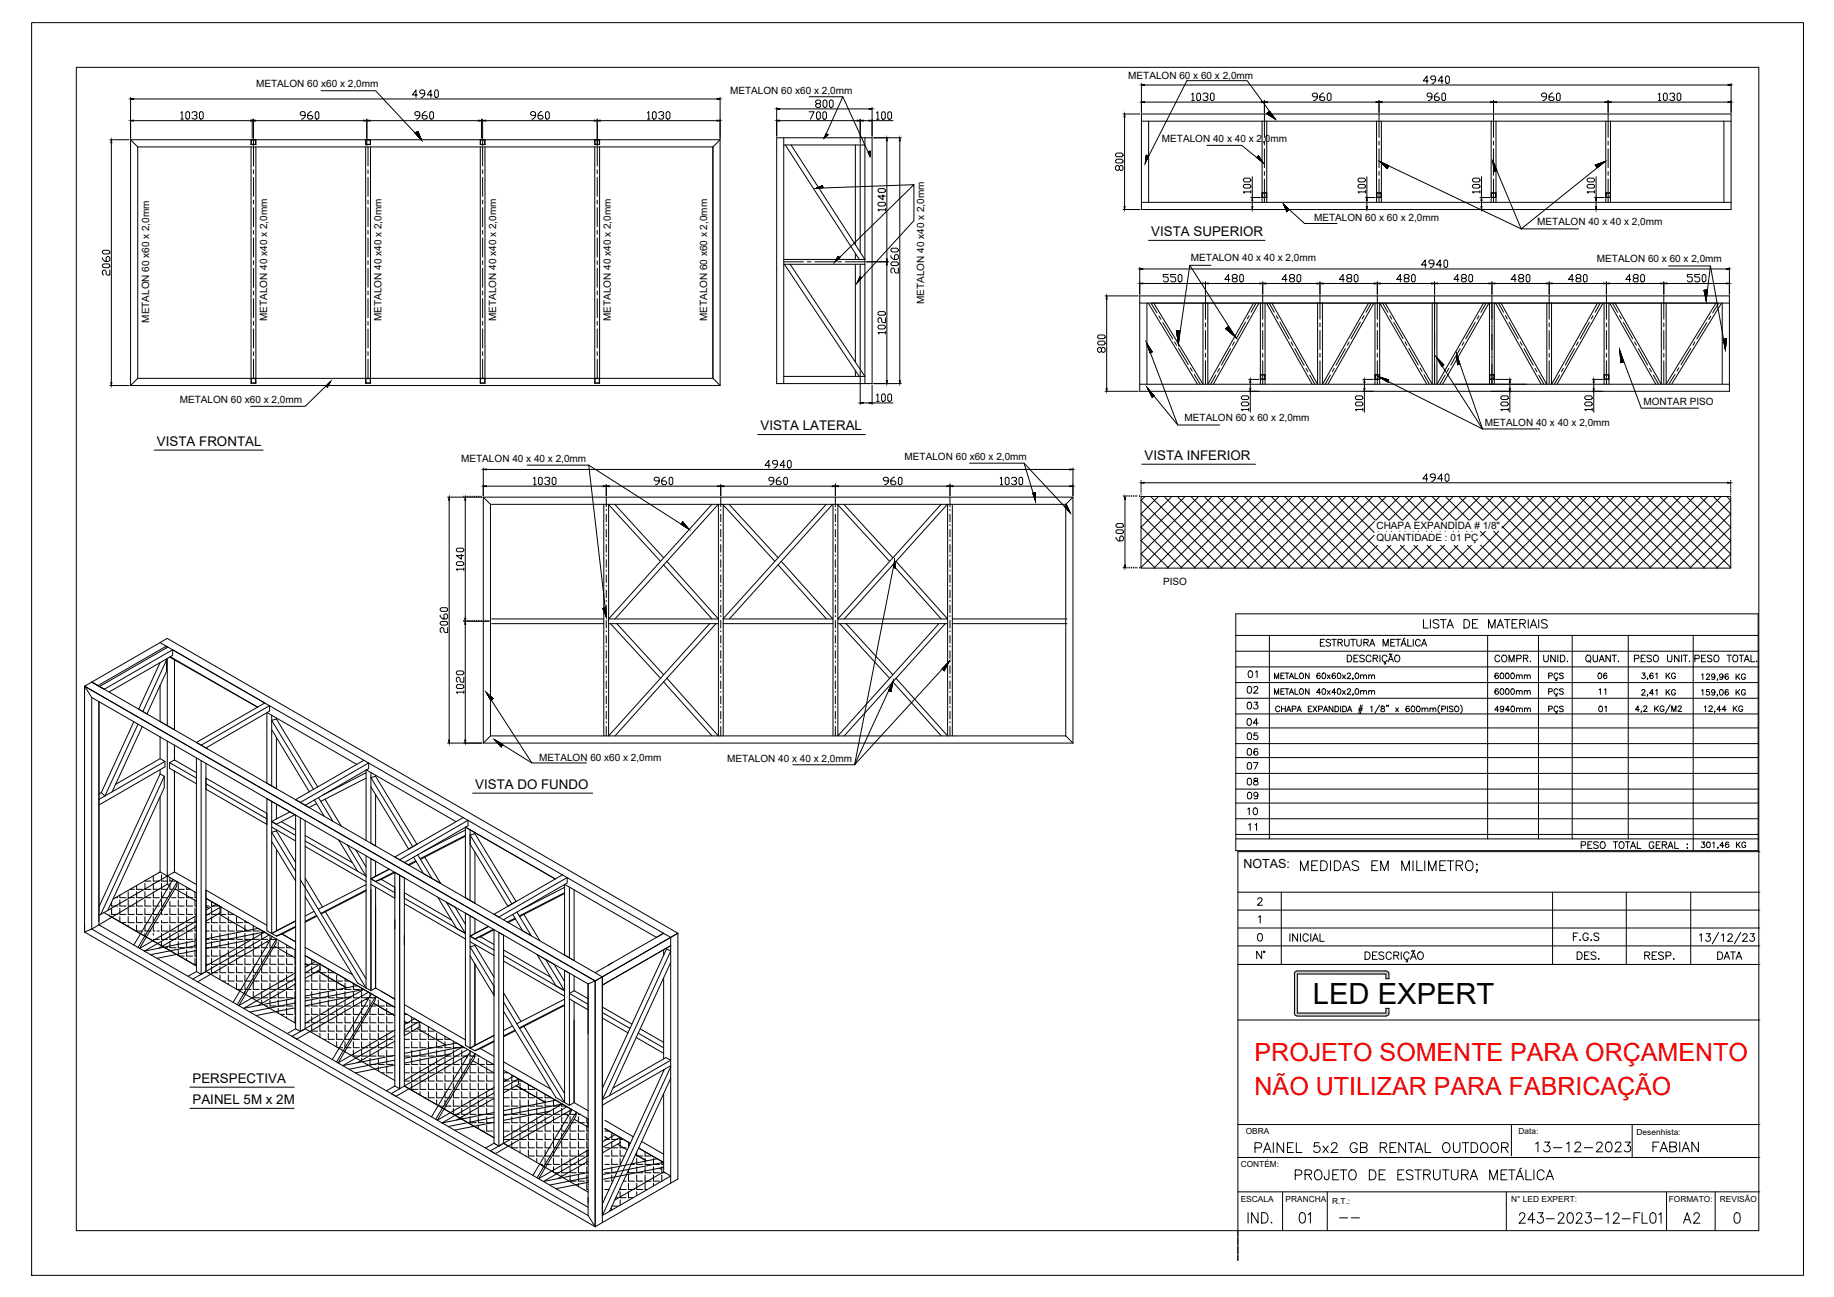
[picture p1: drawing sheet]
<svg xmlns="http://www.w3.org/2000/svg" width="594mm" height="420mm" viewBox="0 0 594 420" stroke-linecap="round" stroke-linejoin="round" font-family="sans-serif">
<defs><g id="words">
<text font-size="9.4" x="425.3" y="325.3">LED EXPERT</text>
<g font-size="8.1" fill="#f00">
<text x="406.4" y="343.7">PROJETO SOMENTE PARA ORÇAMENTO</text>
<text x="406.4" y="354.7">NÃO UTILIZAR PARA FABRICAÇÃO</text>
</g>
<g font-size="7.5">
<text x="420.5" y="284">MEDIDAS EM MILIMETRO;</text>
<text x="418.7" y="383.5">PROJETO DE ESTRUTURA METÁLICA</text>
</g>
<g font-size="7.1">
<text x="419.8" y="397.6">01</text>
<text x="491.1" y="397.6">243-2023-12-FL01</text>
<text x="544.3" y="397.6">A2</text>
</g>
<g font-size="6.6">
<text x="405.7" y="374.6">PAINEL 5x2 GB RENTAL OUTDOOR</text>
<text x="496.4" y="374.3">13-12-2023</text>
<text x="534.5" y="374.3">FABIAN</text>
</g>
<text font-size="6.2" x="460.4" y="204.6">LISTA DE MATERIAIS</text>
<g font-size="5.7">
<text x="512.9" y="215.9">QUANT.</text>
<text x="403.2" y="220.8">01</text>
<text x="500.6" y="226.8">PÇS</text>
<text x="403.2" y="231.1">03</text>
<text x="500.6" y="232.5">PÇS</text>
<text x="403.2" y="236.4">04</text>
<text x="403.2" y="240.9">05</text>
<text x="403.2" y="265.3">10</text>
<text x="508.7" y="305.9">F.G.S</text>
<text x="406" y="311.9">N°</text>
</g>
<g font-size="5.3">
<text x="483.3" y="215.5">COMPR.</text>
<text x="499.2" y="215.5">UNID.</text>
<text x="528.5" y="215.5">PESO UNIT.</text>
<text x="548.2" y="215.5">PESO TOTAL.</text>
<text x="500.6" y="221.5">PÇS</text>
<text x="403.2" y="225.8">02</text>
<text x="403.2" y="245.9">06</text>
<text x="403.2" y="250.5">07</text>
<text x="403.2" y="255.4">08</text>
<text x="403.2" y="260">09</text>
<text x="403.6" y="270.2">11</text>
<text x="510.1" y="311.9">DES.</text>
<text x="532" y="311.9">RESP.</text>
<text x="555.6" y="311.9">DATA</text>
</g>
<g font-size="4.9">
<text x="483.3" y="221.2">6000mm</text>
<text x="516.8" y="221.2">06</text>
<text x="483.3" y="226.1">6000mm</text>
<text x="517.2" y="226.1">11</text>
<text x="483.3" y="231.8">4940mm</text>
<text x="516.8" y="231.8">01</text>
</g>
<g font-size="4.3">
<text x="372.9" y="76.4">VISTA SUPERIOR</text>
<text x="246.3" y="139.3">VISTA LATERAL</text>
<text x="50.8" y="144.3">VISTA FRONTAL</text>
<text x="370.8" y="148.9">VISTA INFERIOR</text>
<text x="153.9" y="255.5">VISTA DO FUNDO</text>
<text x="62.4" y="350.7">PERSPECTIVA</text>
<text x="62.4" y="357.6">PAINEL 5M x 2M</text>
</g>
<text font-size="4" x="402.8" y="281.3">NOTAS:</text>
<g font-size="3.2">
<text x="83" y="28.3">METALON 60 x60 x 2,0mm</text>
<text x="365.5" y="25.5">METALON 60 x 60 x 2,0mm</text>
<text x="236.5" y="30.5">METALON 60 x60 x 2,0mm</text>
<text x="376.4" y="46.1">METALON 40 x 40 x 2,0mm</text>
<text x="425.7" y="71.5">METALON 60 x 60 x 2,0mm</text>
<text x="498" y="72.8">METALON 40 x 40 x 2,0mm</text>
<text x="385.8" y="84.7">METALON 40 x 40 x 2,0mm</text>
<text x="517.3" y="84.9">METALON 60 x 60 x 2,0mm</text>
<text x="299.4" y="98.4" transform="rotate(-90 299.4 98.4)">METALON 40 x40 x 2,0mm</text>
<text x="48.3" y="104.6" transform="rotate(-90 48.3 104.6)">METALON 60 x60 x 2,0mm</text>
<text x="86.5" y="104" transform="rotate(-90 86.5 104)">METALON 40 x40 x 2,0mm</text>
<text x="123.6" y="104" transform="rotate(-90 123.6 104)">METALON 40 x40 x 2,0mm</text>
<text x="160.7" y="104" transform="rotate(-90 160.7 104)">METALON 40 x40 x 2,0mm</text>
<text x="197.9" y="104" transform="rotate(-90 197.9 104)">METALON 40 x40 x 2,0mm</text>
<text x="229.1" y="104.1" transform="rotate(-90 229.1 104.1)">METALON 60 x60 x 2,0mm</text>
<text x="58.3" y="130.6">METALON 60 x60 x 2,0mm</text>
<text x="532.4" y="131.1">MONTAR PISO</text>
<text x="383.7" y="136.4">METALON 60 x 60 x 2,0mm</text>
<text x="481" y="137.9">METALON 40 x 40 x 2,0mm</text>
<text x="149.4" y="149.7">METALON 40 x 40 x 2,0mm</text>
<text x="293" y="149">METALON 60 x60 x 2,0mm</text>
<text x="445.9" y="171.5">CHAPA EXPANDIDA # 1/8&quot;</text>
<text x="445.9" y="175.3">QUANTIDADE : 01 PÇ</text>
<text x="376.7" y="189.5">PISO</text>
<text x="174.7" y="246.6">METALON 60 x60 x 2,0mm</text>
<text x="235.5" y="246.7">METALON 40 x 40 x 2,0mm</text>
</g>
<g font-size="2.7">
<text x="403.5" y="367.5">OBRA</text>
<text x="491.9" y="367.3">Data:</text>
<text x="530.1" y="367.8">Desenhista:</text>
<text x="401.9" y="378">CONTÉM:</text>
<text x="401.9" y="389.5">ESCALA</text>
<text x="416.4" y="389.5">PRANCHA</text>
<text x="431.5" y="389.9">R.T.:</text>
<text x="489.5" y="389.4">N° LED EXPERT:</text>
<text x="540.6" y="389.4">FORMATO:</text>
<text x="557.1" y="389.4">REVISÃO</text>
</g>
<text font-size="2.6" x="432.9" y="395.8">--</text>
</g></defs>
<!-- layer: 03 -->
<g fill="none" stroke="#000" stroke-width=".32">
<path d="M42.3 31.6v13.2M43.3 39.1h37.9M43.3 32.1h189M58.6 36.6l.4-.4v2.4M58.6 38.6h.8M60.6 36.2h.4l.4 .4v1.6l-.4 .4h-.4l-.4-.4v-1.6zM62.2 36.6l.4-.4h.8l.4 .4v.4l-.4 .4h-.4M63.4 37.4l.4 .4v.4l-.4 .4h-.8l-.4-.4M64.6 36.6l.4-.4h.4l.4 .4v1.6l-.4 .4h-.4l-.4-.4zM81.7 38.6v6.2M82.1 38.6v8.5M82.7 39.1h35.2"/>
<path d="M98.8 37.4h-1.1l-.5-.4v-.4l.5-.4h.8l.3 .4v1.2l-.8 .8h-.3M100.9 36.2h-.4l-.8 .8v1.2l.4 .4h.8l.4-.4v-.4l-.4-.4h-1.2M102.5 36.2h.4l.4 .4v1.6l-.4 .4h-.4l-.4-.4v-1.6zM118.8 38.6v8.5M135.2 30.7h-1.6l1.1-1.6v2.5M137.6 30.4h-1.2l-.4-.5v-.3l.4-.5h.8l.4 .5v1.1l-.8 .9h-.4M140 30.7h-1.6l1.2-1.6v2.5M141.2 29.1h.4l.4 .5v1.6l-.4 .4h-.4l-.4-.4v-1.6zM156.3 38.6v8.5M157.3 39.1h35.2M173.5 37.4h-1.2l-.4-.4v-.4l.4-.4h.8l.4 .4v1.2l-.8 .8h-.4M175.5 36.2h-.4l-.8 .8v1.2l.4 .4h.8l.4-.4v-.4l-.4-.4h-1.2"/>
<path d="M177.1 36.2h.4l.4 .4v1.6l-.4 .4h-.4l-.4-.4v-1.6zM193.5 38.6v8.5M194.4 39.1h37.9M209.7 36.6l.4-.4v2.4M209.7 38.6h.8M211.8 36.2h.3l.5 .4v1.6l-.5 .4h-.3l-.5-.4v-1.6zM213.4 36.6l.3-.4h.8l.5 .4v.4l-.5 .4h-.3M214.5 37.4l.5 .4v.4l-.5 .4h-.8l-.3-.4M216.2 36.2h.4l.4 .4v1.6l-.4 .4h-.4l-.4-.4v-1.6zM233.3 31.6v13.2M251.6 34.8v9.3M252.5 39.1h25.2"/>
<path d="M252.5 35.3h29M262.1 36.2h1.6l-1.2 2.4M264.5 36.6l.4-.4h.4l.4 .4v1.6l-.4 .4h-.4l-.4-.4zM264.6 33.6l-.4-.4v-.4l.4-.4h.8l.4 .4v.4l-.4 .4h-.8l-.4 .4v.4l.4 .4h.8l.4-.4v-.4l-.4-.4M266.5 36.6l.4-.4h.4l.4 .4v1.6l-.4 .4h-.4l-.4-.4zM266.6 32.8l.4-.4h.4l.4 .4v1.6l-.4 .4h-.4l-.4-.4zM268.6 32.8l.5-.4h.4l.4 .4v1.6l-.4 .4h-.4l-.5-.4zM278.6 38.6v7.9M279.6 39.1h1.9M282.5 34.8v9.3M282.5 39.1h6.8M283.9 36.6l.5-.4v2.4"/>
<path d="M283.9 38.6h.9M285.6 36.6l.4-.4h.4l.4 .4v1.6l-.4 .4h-.4l-.4-.4zM287.6 36.6l.4-.4h.4l.4 .4v1.6l-.4 .4h-.4l-.4-.4zM363.8 36.9h5.5M364.3 37.9v29M369.7 36.9h191v31h-191zM369.7 39.3h191M369.7 27v9.5M370.7 27.5h189.1M370.7 33.1h37.9M372.1 39.3v26.2M386 30.6l.4-.4v2.4"/>
<path d="M386 32.6h.8M388.1 30.2h.4l.4 .4v1.6l-.4 .4h-.4l-.5-.4v-1.6zM389.7 30.6l.4-.4h.8l.4 .4v.4l-.4 .4h-.4M390.9 31.4l.4 .4v.4l-.4 .4h-.8l-.4-.4M392.5 30.2h.4l.4 .4v1.6l-.4 .4h-.4l-.4-.4v-1.6zM408.8 39.3v26.2M409.6 32.6v3.9M410.3 39.3v26.2M410.5 33.1h35.2M426.7 31.4h-1.2l-.4-.4v-.4l.4-.4h.8l.4 .4v1.2l-.8 .8h-.4M428.8 30.2h-.5l-.8 .8v1.2l.4 .4h.9l.3-.4v-.4l-.3-.4h-1.3M429.9 30.6l.5-.4h.3l.5 .4v1.6l-.5 .4h-.3l-.5-.4z"/>
<path d="M445.9 39.3v26.2M446.7 32.6v3.9M447.5 39.3v26.2M447.7 33.1h35.2M462.6 26.2h-1.6l1.2-1.6v2.4M463.8 31.4h-1.2l-.4-.4v-.4l.4-.4h.8l.4 .4v1.2l-.8 .8h-.4M465 25.8h-1.2l-.4-.4v-.4l.4-.4h.9l.3 .4v1.2l-.8 .8h-.4M465.8 30.2h-.3l-.8 .8v1.2l.3 .4h.8l.5-.4v-.4l-.5-.4h-1.1M467.4 26.2h-1.6l1.3-1.6v2.4M467.4 30.2h.5l.3 .4v1.6l-.3 .4h-.5l-.3-.4v-1.6zM468.2 25l.5-.4h.4l.4 .4v1.6l-.4 .4h-.4l-.5-.4zM483 39.3v26.2"/>
<path d="M483.8 32.6v3.9M484.6 39.3v26.2M484.8 33.1h35.1M501 31.4h-1.3l-.4-.4v-.4l.4-.4h.8l.5 .4v1.2l-.8 .8h-.5M503 30.2h-.4l-.8 .8v1.2l.4 .4h.8l.4-.4v-.4l-.4-.4h-1.2M504.6 30.2h.4l.4 .4v1.6l-.4 .4h-.4l-.4-.4v-1.6zM520.1 39.3v26.2M520.9 32.6v3.9M521.7 39.3v26.2M521.9 33.1h37.9M537.2 30.6l.4-.4v2.4M537.2 32.6h.8"/>
<path d="M538.8 30.6l.4-.4h.4l.4 .4v1.6l-.4 .4h-.4l-.4-.4zM540.9 30.6l.3-.4h.8l.5 .4v.4l-.5 .4h-.3M542 31.4l.5 .4v.4l-.5 .4h-.8l-.3-.4M543.6 30.2h.5l.3 .4v1.6l-.3 .4h-.5l-.3-.4v-1.6zM558.4 39.3v26.2M560.7 27v9.5M35.6 45.3h6.2M36.1 46.2v77.7M42.3 45.3h191M42.3 45.3v79.6M42.3 45.3l2.3 2.3M44.6 47.6h186.3"/>
<path d="M44.6 47.6v75M81.3 47.6v75M82.9 47.6v75M118.4 47.6v75M120 47.6v75M155.6 47.6v75M157.1 47.6v75M192.7 47.6v75M194.2 47.6v75M230.9 47.6v75M233.3 45.3v79.6M233.3 45.3l-2.4 2.3"/>
<path d="M251.6 44.6h30.9v79.7h-30.9zM253.9 44.6v79.7M253.9 47h26.3M254.4 47l23.9 37M256.2 47l24 37h-26.3M277.1 47v32.3M278.6 47v34.7M280.2 44.6v79.7M361.4 52l.4-.4h1.6l.4 .4v.4l-.4 .4h-1.6l-.4-.4zM361.4 50l.4-.4h1.6l.4 .4v.4l-.4 .4h-1.6l-.4-.4zM362.6 54l.4-.4h.4l.4 .4v.8l-.4 .4h-.4l-.4-.4v-.8l-.4-.4h-.4l-.4 .4v.8l.4 .4h.4l.4-.4M363.8 67.9h5.5"/>
<path d="M369.7 65.5h191M33.1 85.9l.5-.4h1.6l.4 .4v.4l-.4 .4h-1.6l-.5-.4zM33.1 83.5v.4l.9 .8h1.2l.4-.4v-.8l-.4-.4h-.4l-.4 .4v1.2M33.1 81.5l.5-.4h1.6l.4 .4v.4l-.4 .4h-1.6l-.5-.4zM35.6 87.5v1.6h-.8l-.4-.4v-.8l-.4-.4h-.4l-.5 .4v.8l.5 .4M253.9 85.6h26.3M254.1 85.6l24.2 36.3M255.9 85.6l24.3 36.3h-26.3M277.1 82.1v1.9M277.1 85.6v31.7M278.6 85.6v34M280.7 84.8h7"/>
<path d="M287.3 85.8v37.5M358 95.9h10.7M358.5 96.8v29M369.2 95.9h191v30.9h-191zM369.2 98.2h191M369.2 86.6v8.7M370.2 87.1h189M370.2 91.8h19.3M371.5 98.2v26.3M371.9 98.2l16 26.3M378.4 88.9h-1.6v.8h1.2l.4 .4v.8l-.4 .4h-.8l-.4-.4M380.8 88.9h-1.6v.8h1.2l.4 .4v.8l-.4 .4h-.8l-.4-.4"/>
<path d="M381.6 89.3l.5-.4h.3l.5 .4v1.6l-.5 .4h-.3l-.5-.4zM389.7 98.1v26.4l-16-26.3M390.5 91.3v4M391.2 98.1v26.4M391.4 91.8h16.7M398.4 90.5h-1.7l1.2-1.6v2.4M399.5 90.1l-.3-.4v-.4l.3-.4h.8l.5 .4v.4l-.5 .4h-.8l-.3 .4v.4l.3 .4h.8l.5-.4v-.4l-.5-.4M402 88.9h.4l.4 .4v1.6l-.4 .4h-.4l-.4-.4v-1.6zM406.1 98.2l-14.9 26.3M407.8 98.2l-14.8 26.3M408.3 98.2v26.3M409 91.3v4"/>
<path d="M409.8 98.2v26.3M410.3 98.2l14.7 26.3M412 98.2l14.8 26.3M426.8 98.1v26.4M428.4 98.1v26.4M443.3 98.2l-14.9 26.3M445.1 98.2l-15 26.3M445.4 98.2v26.3M462.1 85.8h-1.6l1.2-1.6v2.4M463.9 98.1v26.4l-15.2-26.3M464.5 85.4h-1.2l-.4-.4v-.4l.4-.4h.8l.4 .4v1.2l-.8 .8h-.4M464.7 91.3v4"/>
<path d="M465.5 98.1v26.4M465.7 91.8h16.6M466.9 85.8h-1.6l1.2-1.6v2.4M468.1 84.2h.4l.4 .4v1.6l-.4 .4h-.4l-.4-.4v-1.6zM472.6 90.5h-1.6l1.2-1.6v2.4M473.8 90.1l-.4-.4v-.4l.4-.4h.8l.4 .4v.4l-.4 .4h-.8l-.4 .4v.4l.4 .4h.8l.4-.4v-.4l-.4-.4M475.8 89.3l.4-.4h.4l.4 .4v1.6l-.4 .4h-.4l-.4-.4zM480.6 98.2l-15.1 26.3M482.3 98.2l-15 26.3M482.5 98.2v26.3M483.3 91.3v4M484 98.2v26.3"/>
<path d="M484.2 91.8h16.6M484.5 98.2l14.7 26.3M486.2 98.2l14.8 26.3M491.1 90.5h-1.6l1.2-1.6v2.4M492.3 90.1l-.4-.4v-.4l.4-.4h.8l.5 .4v.4l-.5 .4h-.8l-.4 .4v.4l.4 .4h.8l.5-.4v-.4l-.5-.4M494.7 88.9h.5l.4 .4v1.6l-.4 .4h-.5l-.3-.4v-1.6zM501.1 98.1v26.4M501.8 91.3v4M502.6 98.1v26.4M502.8 91.8h16.6M509.7 90.5h-1.6l1.2-1.6v2.4M510.9 90.1l-.4-.4v-.4l.4-.4h.8l.4 .4v.4l-.4 .4h-.8l-.4 .4v.4l.4 .4h.8l.4-.4v-.4l-.4-.4"/>
<path d="M513.3 88.9h.4l.4 .4v1.6l-.4 .4h-.4l-.4-.4v-1.6zM517.5 98.2l-14.9 26.3M519.3 98.2l-14.9 26.3M519.6 98.2v26.3M520.4 91.3v4M521.2 98.2v26.3M521.3 91.8h16.7M521.4 98.2l15 26.3M523.2 98.2l14.9 26.3M528.2 90.5h-1.6l1.3-1.6v2.4M529.5 90.1l-.5-.4v-.4l.5-.4h.8l.3 .4v.4l-.3 .4h-.8l-.5 .4v.4l.5 .4h.8l.3-.4v-.4l-.3-.4M531.5 89.3l.4-.4h.4l.4 .4v1.6l-.4 .4h-.4l-.4-.4z"/>
<path d="M538.1 98.1v26.4M538.9 91.3v4M539.7 98.1v26.4l16.2-26.3M539.9 91.8h19.3M548.2 88.9h-1.6v.8h1.2l.4 .4v.8l-.4 .4h-.9l-.3-.4M550.6 88.9h-1.6v.8h1.2l.4 .4v.8l-.4 .4h-.8l-.4-.4M551.8 88.9h.4l.4 .4v1.6l-.4 .4h-.4l-.4-.4v-1.6zM557.7 98.2l-16.2 26.3M557.9 98.2v26.3M560.2 86.6v8.7M284.8 105.3h1.6l.4 .5v.3l-.4 .5h-1.6l-.4-.5v-.3zM284.8 100.9h1.6l.4 .4v.4l-.4 .4h-1.6l-.4-.4v-.4z"/>
<path d="M286.8 107.8h-2.4l.4 .4M286.8 102.9v1.6h-.8l-.4-.3v-.9l-.4-.4h-.4l-.4 .4v.9l.4 .3M286.8 107.4v.8M355.6 110.9l.4-.4h1.6l.4 .4v.4l-.4 .4h-1.6l-.4-.4zM355.6 108.9l.4-.4h1.6l.4 .4v.4l-.4 .4h-1.6l-.4-.4zM356.8 112.9l.4-.4h.4l.4 .4v.8l-.4 .4h-.4l-.4-.4v-.8l-.4-.4h-.4l-.4 .4v.8l.4 .4h.4l.4-.4M35.6 124.9h6.2M42.3 124.9h191M44.6 122.6h186.4M44.6 122.6l-2.3 2.3M231 122.6l2.3 2.3M277.1 120.1v1.8"/>
<path d="M283 124.3h4.7M358 126.8h10.7M369.2 124.5h191M408.3 121.4h1.5M408.3 122.9h1.5M408.4 121.5h1.3v1.3h-1.3zM445.4 121.4h1.5M445.4 122.9h1.5M445.5 121.5h1.3v1.3h-1.3zM462.2 124.4l-15.2-26.2-.1 26.3M482.5 121.4h1.5M482.5 122.9h1.5"/>
<path d="M482.6 121.5h1.3v1.3h-1.3zM519.6 121.4h1.6M519.6 122.9h1.6M519.7 121.5h1.3v1.3h-1.3zM156.5 151.6v9M157.5 152.1h189.1M157.5 157.5h37.9M172.8 155l.4-.4v2.4M172.8 157h.9M174.8 154.6h.5l.3 .4v1.6l-.3 .4h-.5l-.3-.4v-1.6zM176.4 155l.5-.4h.8l.4 .4v.4l-.4 .4h-.5M177.7 155.8l.4 .4v.4l-.4 .4h-.8l-.5-.4"/>
<path d="M178.9 155l.4-.4h.4l.4 .4v1.6l-.4 .4h-.4l-.4-.4zM196.4 157v3.6M197.3 157.5h35.2M213.5 155.8h-1.2l-.4-.4v-.4l.4-.4h.8l.4 .4v1.2l-.8 .8h-.4M215.5 154.6h-.4l-.8 .8v1.2l.4 .4h.8l.4-.4v-.4l-.4-.4h-1.2M217.1 154.6h.5l.3 .4v1.6l-.3 .4h-.5l-.4-.4v-1.6zM233.5 157v3.6M249.4 150.8h-1.6l1.2-1.6v2.4M251.8 150.4h-1.1l-.5-.4v-.4l.5-.4h.8l.3 .4v1.2l-.8 .8h-.3M254.3 150.8h-1.7l1.3-1.6v2.4M255.5 149.2h.4l.4 .4v1.6l-.4 .4h-.4l-.4-.4v-1.6zM307.7 157v3.6"/>
<path d="M308.7 157.5h37.9M324 155l.4-.4v2.4M324 157h.8M326 154.6h.4l.5 .4v1.6l-.5 .4h-.4l-.4-.4v-1.6zM327.7 155l.3-.4h.8l.5 .4v.4l-.5 .4h-.3M328.8 155.8l.5 .4v.4l-.5 .4h-.8l-.3-.4M330.5 154.6h.4l.4 .4v1.6l-.4 .4h-.4l-.4-.4v-1.6zM347.6 151.6v9M145 161.1h11M145.5 162v77.7M156.5 161.1h191.1M156.5 161.1v79.6"/>
<path d="M156.5 161.1l2.4 2.3M158.9 163.4h186.3M158.9 163.4v75M195.6 163.4v75M197.1 163.4l16.8 18.4M197.1 163.4v75l32.8-36.4M199.1 163.4l15.8 17.3M230.6 163.4l-33.5 37.1h35.6l-16.7-18.7M232.7 163.4l-33.5 37.1M232.7 163.4v75l-16.7-18.7M234.1 163.4l16.9 18.4M234.3 163.4v75"/>
<path d="M236.2 163.4l15.9 17.3M267.6 163.4l-33.4 37.1h35.6l-16.7-18.7M269.7 163.4l-33.4 37.1M269.8 163.4v75M271.3 163.4l16.8 18.4M271.4 163.4v75l32.7-36.4M273.3 163.4l15.9 17.3M304.8 163.4l-33.4 37.1h35.6l-16.8-18.7M306.9 163.4l-33.4 37.1M307 163.4v75l-16.8-18.7M308.5 163.4v75M345.2 163.4v75"/>
<path d="M347.6 161.1v79.6M347.6 161.1l-2.4 2.3M369.6 160.8h191v23.2h-191zM369.6 175.1l8.9 8.9M369.6 170.7l13.3 13.3M369.6 166.4l17.6 17.6M369.6 162.1l22 21.9M370.9 160.8l-1.3 1.3M372.7 160.8l23.2 23.2M375.2 160.8l-5.6 5.7M377.1 160.8l23.2 23.2M379.6 160.8l-10 10"/>
<path d="M381.4 160.8l23.2 23.2M383.9 160.8l-14.3 14.3M385.7 160.8l23.2 23.2M388.3 160.8l-18.7 18.7 4.6 4.5M390.1 160.8l23.2 23.2M392.6 160.8l-23 23M394.4 160.8l23.2 23.2M397 160.8l-23.2 23.2M398.7 160.8l23.2 23.2M401.3 160.8l-23.2 23.2M403.1 160.8l23.2 23.2M405.6 160.8l-23.2 23.2"/>
<path d="M407.4 160.8l23.2 23.2M410 160.8l-23.2 23.2M411.8 160.8l23.2 23.2M414.3 160.8l-23.2 23.2M416.1 160.8l23.2 23.2M418.6 160.8l-23.2 23.2M420.5 160.8l23.2 23.2M423 160.8l-23.2 23.2M424.8 160.8l23.2 23.2M427.3 160.8l-23.2 23.2M429.1 160.8l23.2 23.2M431.7 160.8l-23.2 23.2"/>
<path d="M433.5 160.8l11.6 11.7M436 160.8l-23.2 23.2M437.8 160.8l7.7 7.7M440.4 160.8l-23.2 23.2M442.1 160.8l7.7 7.7M444.7 160.8l-23.2 23.2M445.1 173.4l-10.6 10.6M445.3 168.9l-15.2 15.1M446.2 176.7l-7.3 7.3M446.4 172.1h.1M446.5 160.8l7.7 7.7M449 160.8l-23.2 23.2"/>
<path d="M449.1 172.1h.1M449.3 176.7l7.3 7.3M450.6 176.7l-7.4 7.3M450.8 172.1h-.1M450.9 160.8l7.6 7.7M453.3 160.8l-7.6 7.7M453.4 172.1h.1M453.6 176.7l7.4 7.3M454.9 176.7l-7.4 7.3M455.1 172.1h.1M455.2 160.8l7.7 7.7M457.7 160.8l-7.7 7.7"/>
<path d="M457.8 172.1h.1M458 176.7l7.3 7.3M459.2 176.7l-7.3 7.3M459.4 172.1h.1M459.5 160.8l7.7 7.7M462 160.8l-7.6 7.7M462.1 172.1h.1M462.3 176.7l7.4 7.3M463.6 176.7l-7.4 7.3M463.8 172.1h.1M463.8 160.8l7.8 7.7M466.4 160.8l-7.7 7.7"/>
<path d="M466.5 172.1h.1M466.7 176.7l7.3 7.3M467.9 176.7l-7.4 7.3M468.1 172.1h.1M468.2 160.8l7.7 7.7M470.7 160.8l-7.7 7.7M470.8 172.1h.1M471 176.7l7.4 7.3M472.2 176.7l-7.3 7.3M472.5 172.1h-.1M472.5 160.8l7.7 7.7M475.1 160.8l-7.7 7.7"/>
<path d="M475.1 172.1h.1M475.4 176.7l7.3 7.3M476.6 176.7l-7.4 7.3M476.8 172.1h.1M476.9 160.8l7.6 7.7M479.4 160.8l-7.7 7.7M479.5 172.1h.1M479.6 176.6l7.4 7.4M479.6 172.2l11.8 11.8M481.2 172.1l-1.6 1.6M481.2 160.8l23.2 23.2M483.7 160.8l-7.6 7.7"/>
<path d="M483.8 172.1l11.9 11.9M485.5 172.1l-11.9 11.9M485.6 160.8l23.2 23.2M486.5 170.5l13.6 13.5M488.1 160.8l-7.7 7.7M489.9 160.8l23.2 23.2M492.4 160.8l-7.6 7.7M494.2 160.8l23.2 23.2M496.8 160.8l-10.3 10.2M498.6 160.8l23.2 23.2M501.1 160.8l-23.2 23.2M502.9 160.8l23.2 23.2"/>
<path d="M505.5 160.8l-23.2 23.2M507.2 160.8l23.2 23.2M509.8 160.8l-23.2 23.2M511.6 160.8l23.2 23.2M514.1 160.8l-23.2 23.2M515.9 160.8l23.2 23.2M518.5 160.8l-23.2 23.2M520.3 160.8l23.2 23.2M522.8 160.8l-23.2 23.2M524.6 160.8l23.2 23.2M527.1 160.8l-23.2 23.2M529 160.8l23.2 23.2"/>
<path d="M531.5 160.8l-23.2 23.2M533.3 160.8l23.2 23.2M535.8 160.8l-23.2 23.2M537.6 160.8l23 23M540.2 160.8l-23.2 23.2M542 160.8l18.6 18.7-4.6 4.5M544.5 160.8l-23.2 23.2M546.3 160.8l14.3 14.3M548.9 160.8l-23.2 23.2M550.6 160.8l10 10-13.2 13.2M553.2 160.8l-23.2 23.2M555 160.8l5.6 5.7"/>
<path d="M557.5 160.8l-23.2 23.2M559.4 160.8l1.2 1.3-22 21.9M560.6 166.4l-17.6 17.6M560.6 175.1l-8.9 8.9M142.6 199.3v.4l.8 .8h1.2l.4-.4v-.8l-.4-.4h-.4l-.4 .4v1.2M142.6 197.2l.4-.3h1.6l.4 .3v.5l-.4 .3h-1.6l-.4-.3zM214.9 183l15.7 17.5M252.1 183l15.6 17.5M289.2 183l15.7 17.5M369.6 183.8l.3 .2M560.6 183.8l-.2 .2M142.6 201.7l.4-.4h1.6l.4 .4v.4l-.4 .4h-1.6l-.4-.4z"/>
<path d="M145 203.3v1.6h-.8l-.4-.4v-.8l-.4-.4h-.4l-.4 .4v.8l.4 .4M148.2 217.4h1.6l.4 .4v.4l-.4 .4h-1.6l-.4-.4v-.4zM150.2 219.4v1.6h-.8l-.4-.4v-.8l-.4-.4h-.4l-.4 .4v.8l.4 .4M150.2 201.3h8.2M150.7 202.2v37.5M159.3 202h36.3M159.3 200.5h36.3M197.1 202h35.6M197.7 202l16.2 17.7M199.8 202l15.1 16.5M231.9 202l-32.7 36.4M234.2 202h35.6"/>
<path d="M271.4 202h35.6M272 202l16.1 17.7M274.1 202l15.1 16.5M306.2 202l-32.7 36.4M308.5 202h37.1M308.5 200.5h37.1M147.8 222.2l.4-.4h1.6l.4 .4v.4l-.4 .4h-1.6l-.4-.4zM150.2 224.2h-2.4l.4 .4M150.2 223.8v.8M158.9 238.4h186.3M158.9 238.4l-2.4 2.3M214.9 220.9l15.7 17.5"/>
<path d="M289.2 220.9l15.7 17.5M345.2 238.4l2.4 2.3M145 240.7h11M156.5 240.7h191.1M419.3 315.5a.95 .95 0 0 1 .9-.9h28.7a.95 .95 0 0 1 1 .9M419.3 315.5v12.7M449.9 315.5v1.5h-1v-1.5h-28.7v12.7h28.7v-1.5h1v1.5M419.3 328.2a.95 .95 0 0 0 .9 .9M420.2 329.2h28.7M449.9 328.2a.95 .95 0 0 1-1 .9"/>
</g>
<!-- layer: CENT 1 -->
<g fill="none" stroke="#000" stroke-width=".32">
<path d="M409.6 36.9v7.6M446.7 36.9v7.6M483.8 36.9v7.6M520.9 36.9v7.6M82.1 47.6v6.2M82.1 55v1.2M82.1 57.5v6.1M119.2 47.6v6.2M119.2 55v1.2M119.2 57.5v6.1M156.3 47.6v6.2M156.3 55v1.2"/>
<path d="M156.3 57.5v6.1M193.5 47.6v6.2M193.5 55v1.2M193.5 57.5v6.1M409.6 45.7v1.3M409.6 48.2v6.1M409.6 55.6v1.2M409.6 58v7.5M446.7 45.7v1.3M446.7 48.2v6.1M446.7 55.6v1.2M446.7 58v7.5"/>
<path d="M483.8 45.7v1.3M483.8 48.2v6.1M483.8 55.6v1.2M483.8 58v7.5M520.9 45.7v1.3M520.9 48.2v6.1M520.9 55.6v1.2M520.9 58v7.5M82.1 64.8v1.3M82.1 67.3v6.1M82.1 74.6v1.3M82.1 77.1v6.1"/>
<path d="M119.2 64.8v1.3M119.2 67.3v6.1M119.2 74.6v1.3M119.2 77.1v6.1M156.3 64.8v1.3M156.3 67.3v6.1M156.3 74.6v1.3M156.3 77.1v6.1M193.5 64.8v1.3M193.5 67.3v6.1M193.5 74.6v1.3M193.5 77.1v6.1"/>
<path d="M82.1 84.5v1.2M82.1 86.9v6.2M82.1 94.3v1.2M82.1 96.7v6.2M119.2 84.5v1.2M119.2 86.9v6.2M119.2 94.3v1.2M119.2 96.7v6.2M156.3 84.5v1.2M156.3 86.9v6.2M156.3 94.3v1.2M156.3 96.7v6.2"/>
<path d="M193.5 84.5v1.2M193.5 86.9v6.2M193.5 94.3v1.2M193.5 96.7v6.2M253.9 84.8h6.4M261.5 84.8h1.2M263.9 84.8h6.2M271.3 84.8h1.2M273.8 84.8h6.4M372.8 98.2l2 3.2M390.5 95.9v7.5M406.9 98.2l-1.7 2.9"/>
<path d="M409 95.9v7.5M411.1 98.2l1.7 2.9M427.6 95.9v7.5M444.2 98.2l-1.7 3M446.2 95.9v7.5M447.8 98.2l1.8 3M464.7 95.9v28.6M481.4 98.2l-1.7 3M483.3 95.9v8.6M485.4 98.2l1.6 2.9M501.8 95.9v7.5M518.4 98.2l-1.7 3"/>
<path d="M520.4 95.9v7.5M522.3 98.2l1.7 3M538.9 95.9v7.5M556.8 98.2l-2 3.2M82.1 104.1v1.2M82.1 106.6v6.1M82.1 113.9v1.3M82.1 116.4v6.2M119.2 104.1v1.2M119.2 106.6v6.1M119.2 113.9v1.3M119.2 116.4v6.2"/>
<path d="M156.3 104.1v1.2M156.3 106.6v6.1M156.3 113.9v1.3M156.3 116.4v6.2M193.5 104.1v1.2M193.5 106.6v6.1M193.5 113.9v1.3M193.5 116.4v6.2M375.4 102.4l.6 1M376.7 104.5l3.2 5.2M380.5 110.8l.6 1.1M381.8 112.9l3.1 5.2"/>
<path d="M385.6 119.2l.6 1M390.5 104.6v1.2M390.5 107.1v6.1M390.5 114.4v1.3M390.5 116.9v7.6M395 119.4l-.6 1.1M398.6 112.9l-3 5.4M399.8 110.8l-.6 1.1M403.4 104.4l-3 5.3M404.6 102.2l-.6 1.1M409 104.6v1.2M409 107.1v6.1"/>
<path d="M409 114.4v1.3M409 116.9v7.6M413.4 102.2l.6 1.1M414.6 104.4l3 5.3M418.2 110.8l.6 1.1M419.4 112.9l3 5.4M423 119.4l.6 1M427.6 104.6v1.2M427.6 107.1v6.1M427.6 114.4v1.3M427.6 116.9v7.6M432.2 119.4l-.6 1"/>
<path d="M435.8 112.9l-3 5.4M437 110.8l-.6 1.1M440.6 104.4l-3 5.3M441.8 102.2l-.6 1.1M446.2 104.6v1.2M446.2 107.1v6.1M446.2 114.4v1.3M446.2 116.9v7.6M450.2 102.3l.6 1M451.4 104.4l3.1 5.3M455.1 110.8l.6 1.1M456.4 112.9l3 5.3"/>
<path d="M460 119.3l.6 1M469.3 119.3l-.6 1.1M473 112.9l-3.1 5.4M474.2 110.8l-.6 1.1M477.9 104.4l-3.1 5.3M479.1 102.3l-.6 1M483.3 104.6v2.4M483.3 107.1v7.3M483.3 114.4v2.4M483.3 116.9v7.6M487.6 102.2l.6 1.1M488.8 104.4l3 5.3"/>
<path d="M492.4 110.8l.7 1.1M493.6 112.9l3.1 5.4M497.2 119.4l.6 1M501.8 104.6v1.2M501.8 107.1v6.1M501.8 114.4v1.3M501.8 116.9v7.6M506.4 119.4l-.6 1M510 112.9l-3 5.4M511.2 110.8l-.6 1.1M514.9 104.4l-3 5.3M516 102.2l-.5 1.1"/>
<path d="M520.4 104.6v1.2M520.4 107.1v6.1M520.4 114.4v1.3M520.4 116.9v7.6M524.6 102.2l.6 1.1M525.8 104.4l3.1 5.3M529.5 110.8l.6 1.1M530.7 112.9l3 5.4M534.3 119.4l.6 1M538.9 104.6v1.2M538.9 107.1v6.1M538.9 114.4v1.3"/>
<path d="M538.9 116.9v7.6M543.9 119.1l-.7 1.1M547.7 112.9l-3.2 5.2M549 110.8l-.6 1M552.9 104.5l-3.2 5.2M554.1 102.4l-.6 1.1M386.8 121.3l2 3.2M393.8 121.5l-1.7 3M424.2 121.5l1.7 3M431 121.5l-1.7 3M461.3 121.4l1.7 3M468.1 121.5l-1.7 3"/>
<path d="M498.4 121.5l1.7 3M505.2 121.5l-1.7 3M535.5 121.5l1.8 3M542.6 121.3l-2 3.2"/>
</g>
<!-- layer: 03 -->
<g fill="#000" stroke="#000" stroke-width=".32">
<path d="M42.3 32.1l1-.2v.3zM42.3 39.1l1-.2v.4zM81.2 38.9l.9 .2-.9 .2zM81.7 39.1l1-.2v.4zM117.9 38.9l.9 .2-.9 .2zM156.3 39.1l1-.2v.4zM192.5 38.9l1 .2-1 .2zM193.5 39.1l.9-.2v.4zM232.3 31.9l1 .2-1 .1zM232.3 38.9l1 .2-1 .2zM251.6 39.1l.9-.2v.4zM251.6 35.3l.9-.1v.2z"/>
<path d="M277.7 38.9l.9 .2-.9 .2zM278.6 39.1l1-.2v.4zM281.5 38.9l1 .2-1 .2zM281.5 35.2l1 .1-1 .1zM364.3 36.9l.1 1h-.3zM369.7 27.5l1-.1v.3zM369.7 33.1l1-.2v.3zM408.6 32.9l1 .2-1 .1zM409.6 33.1l.9-.2v.3zM445.7 32.9l1 .2-1 .1zM446.7 33.1l1-.2v.3zM482.9 32.9l.9 .2-.9 .1z"/>
<path d="M483.8 33.1l1-.2v.3zM519.9 32.9l1 .2-1 .1zM520.9 33.1l1-.2v.3zM559.8 27.4l.9 .1-.9 .2zM559.8 32.9l.9 .2-.9 .1zM36.1 45.3l.1 .9h-.3zM364.1 66.9h.3l-.1 1zM287.3 84.8l.1 1h-.3zM358.5 95.9l.1 .9h-.3zM369.2 87.1l1-.1v.3zM369.2 91.8l1-.1v.3zM389.5 91.7l1 .1-1 .2z"/>
<path d="M390.5 91.8l.9-.1v.3zM408.1 91.7l.9 .1-.9 .2zM464.7 91.8l1-.1v.3zM482.3 91.7l1 .1-1 .2zM483.3 91.8l.9-.1v.3zM500.8 91.7l1 .1-1 .2zM501.8 91.8l1-.1v.3zM519.4 91.7l1 .1-1 .2zM520.4 91.8l.9-.1v.3zM538 91.7l.9 .1-.9 .2zM538.9 91.8l1-.1v.3zM559.2 87l1 .1-1 .2z"/>
<path d="M559.2 91.7l1 .1-1 .2zM35.9 123.9h.3l-.1 1zM287.1 123.3h.3l-.1 1zM358.3 125.8h.3l-.1 1zM156.5 152.1l1-.2v.3zM156.5 157.5l1-.2v.4zM195.4 157.3l1 .2-1 .2zM196.4 157.5l.9-.2v.4zM232.5 157.3l1 .2-1 .2zM307.7 157.5l1-.2v.4zM346.6 151.9l1 .2-1 .1zM346.6 157.3l1 .2-1 .2z"/>
<path d="M145.5 161.1l.1 .9h-.3zM150.7 201.3l.2 .9h-.4zM145.3 239.7h.3l-.1 1zM150.5 239.7h.4l-.2 1z"/>
</g>
<!-- layer: 04 -->
<g fill="none" stroke="#000" stroke-width=".32">
<path d="M104 29.4h17.7l14.8 15.9-1.1-2.7-1 .5M262.1 31.3h10.9l-6 13.3 1.2-.9-.6-.3M273 31.3l8.8 19.2v-1.5l-.6 .3M411.3 36.1l-1 .7 2.7 1.7-9-12.4h-19.5l-13.5 26.6 1.1-2.3-.8-.1M296 59.8v11.7l-18.3 20 .9-1.8 .5 .3M390.9 47.1h11.3l6.8 5.4-1.4-2-.4 .6M449.8 53.7l-.4 .9-2.3-2.2 45.7 21.7M484.8 55.2l-.9 .4-.2-3.2 9.1 21.7M517.4 54.3l-.6-.8 3-1.1-27 21.7M266.6 60.8l-.3-.6-1.8 .8 31.5-1.2-25.5 25 1-1.7 .5 .3M372 77.9h37.8M417.5 67.8l-.6 .8-1.1-2.3 6.8 6.1h10.5"/>
<path d="M492.8 74.1h18.5M385.4 86l-3.7 25.3-.6-4.1 1.1 .1M392.3 86h-6.9l14.8 23.2-3.2-2.8 .9-.6M540.5 86.2h13.6l4.8 26.9 .4-3.4-1.1 .3M554.1 86.2l-1.4 11.1 .3-3.4-1 .2M373.2 114l-.6 .4-1.1-3.1 10 26.4M467.7 118.2l-.6 .5-1.6-2.8 14.7 23.1-33.4-16.9 2.8 1.7 .2-.8M471.8 114.7l8.4 24.3h18.6M471.8 114.9l.3 3.2 .8-.2M525.9 117.2l-.8 .2-.4-3.7 7 18.5h18.5M105.7 125l.3 .4 .9-1.6-8.1 7.8h-17.6M373.8 128.2l-.5 .5-1.5-2.9 9.7 11.9h13.6"/>
<path d="M50 145.8h35.3M170.8 150.7h19.9l32.4 20.6-2-2.2-.4 .8M190.7 150.7l5.7 49-.3-2.9-.8 .4M245.4 140.8h34.9M314.1 150h17.6l14.8 15.9-1.1-2.4-.6 .6M331.7 150l3.7 12.2-.1-2.6-.7 .2M369.9 150.4h36.8M290.1 184l-.3-2.2-13 65.9 30.5-33.3-1.5 2.9-.6-.6M159.7 226.3l-.7 .7-1.4-2.6 14.7 22.8h17.6M287.9 223.7l.7 .3 .6-3.1-12.4 26.8h-20M153.1 256.9h38.9M162.8 241.1l-.5 .8-1.9-2.2 11.9 7.5"/>
</g>
<!-- layer: TESTE -->
<g fill="none" stroke="#000" stroke-width=".32">
<path d="M118.8 38.6v6.2M119.8 39.1h35.2M136 37.4h-1.2l-.4-.4v-.4l.4-.4h.8l.4 .4v1.2l-.8 .8h-.4M138 36.2h-.4l-.8 .8v1.2l.4 .4h.8l.4-.4v-.4l-.4-.4h-1.2M139.6 36.2h.4l.4 .4v1.6l-.4 .4h-.4l-.4-.4v-1.6zM156 38.6v6.2M409 91.3v4M410 91.8h16.6M416.9 90.5h-1.6l1.2-1.6v2.4M418.1 90.1l-.4-.4v-.4l.4-.4h.8l.4 .4v.4l-.4 .4h-.8l-.4 .4v.4l.4 .4h.8l.4-.4v-.4l-.4-.4M420.5 88.9h.4l.4 .4v1.6l-.4 .4h-.4l-.4-.4v-1.6zM427.6 91.3v4"/>
<path d="M428.5 91.8h16.7M435.4 90.5h-1.6l1.3-1.6v2.4M436.7 90.1l-.5-.4v-.4l.5-.4h.8l.4 .4v.4l-.4 .4h-.8l-.5 .4v.4l.5 .4h.8l.4-.4v-.4l-.4-.4M438.7 89.3l.4-.4h.4l.4 .4v1.6l-.4 .4h-.4l-.4-.4zM446.2 91.3v4M447.1 91.8h16.6M454 90.5h-1.6l1.2-1.6v2.4M455.2 90.1l-.4-.4v-.4l.4-.4h.8l.4 .4v.4l-.4 .4h-.8l-.4 .4v.4l.4 .4h.8l.4-.4v-.4l-.4-.4M457.6 88.9h.4l.4 .4v1.6l-.4 .4h-.4l-.4-.4v-1.6zM464.7 91.3v4M29.7 221l4.1 2.3M70 292.9l1.5 .9"/>
</g>
<path d="M118.8 39.1l1-.2v.4zM155 38.9l1 .2-1 .2zM409 91.8l1-.1v.3zM426.6 91.7l1 .1-1 .2zM427.6 91.8l.9-.1v.3zM445.2 91.7l1 .1-1 .2zM446.2 91.8l.9-.1v.3zM463.7 91.7l1 .1-1 .2z" fill="#000" stroke="#000" stroke-width=".32"/>
<!-- layer: COTA -->
<g fill="none" stroke="#000" stroke-width=".32">
<path d="M283 44.6h9M287.3 45.6v38.3M291.5 45.6v77.7M403.1 57.7h1.6l.5 .4v.4l-.5 .4h-1.6l-.3-.4v-.4zM405.6 57.2v6.8M440.3 57.7h1.6l.4 .4v.4l-.4 .4h-1.6l-.4-.4v-.4zM442.8 57.2v6.8M477 58.1l.4-.4h1.6l.4 .4v.4l-.4 .4h-1.6l-.4-.4zM479.9 57.2v6.8M514.5 57.7h1.6l.4 .4v.4l-.4 .4h-1.6l-.4-.4v-.4zM517 57.2v6.8M284.4 65.9l.4-.4h1.6l.4 .4v.5l-.4 .3h-1.6l-.4-.3z"/>
<path d="M284.8 61.1h1.6l.4 .4v.4l-.4 .4h-1.6l-.4-.4v-.4zM286 63.1v1.6l-1.6-1.2h2.4M286.8 68h-2.4l.4 .3M286.8 67.5v.8M402.8 60.1l.3-.4h1.6l.5 .4v.5l-.5 .3h-1.6l-.3-.3zM405.2 62.2h-2.4l.3 .3M405.2 64h3.1M405.2 67.9h3.1M405.2 61.7v.8M405.6 65v1.9M439.9 60.1l.4-.4h1.6l.4 .4v.5l-.4 .3h-1.6l-.4-.3zM442.3 62.2h-2.4l.4 .3"/>
<path d="M442.3 64h3.1M442.3 67.9h3.1M442.3 61.7v.8M442.8 65v1.9M477 60.1l.4-.4h1.6l.4 .4v.5l-.4 .3h-1.6l-.4-.3zM479.4 62.2h-2.4l.4 .3M479.4 64h3.2M479.4 67.9h3.2M479.4 61.7v.8M479.9 65v1.9M514.1 60.1l.4-.4h1.6l.4 .4v.5l-.4 .3h-1.6l-.4-.3zM516.5 62.2h-2.4l.4 .3"/>
<path d="M516.5 64h3.2M516.5 67.9h3.2M516.5 61.7v.8M517 65v1.9M280.7 84.8h7M288.6 85.2l.4-.3h1.6l.4 .3v.5l-.4 .3h-1.6l-.4-.3zM288.6 82.8v.4l.8 .8h1.2l.4-.4v-.8l-.4-.4h-.4l-.4 .4v1.2M289 80.4h1.6l.4 .4v.4l-.4 .4h-1.6l-.4-.4v-.4zM291 86.8v1.6h-.8l-.4-.3v-.8l-.4-.5h-.4l-.4 .5v.8l.4 .3M278.6 120.1v10.9M279.6 130.5h1.9M282.5 124.7v6.3"/>
<path d="M282.5 130.5h6.8M283 124.3h9M283.9 128l.5-.4v2.4M283.9 130h.9M286 127.6h.4l.4 .4v1.6l-.4 .4h-.4l-.4-.4v-1.6zM288 127.6h.4l.4 .4v1.6l-.4 .4h-.4l-.4-.4v-1.6zM402.1 130.7l.4-.5h1.6l.4 .5v.3l-.4 .5h-1.6l-.4-.5zM402.1 128.6l.4-.4h1.6l.4 .4v.4l-.4 .4h-1.6l-.4-.4zM404.5 132.6h-2.4l.4 .5M404.5 122.9h3.3M404.5 126.8h3.3M404.5 132.3v.8"/>
<path d="M405 123.9v1.9M405 126.8v6.7M439 130.7l.5-.5h1.6l.4 .5v.3l-.4 .5h-1.6l-.5-.5zM439 128.6l.5-.4h1.6l.4 .4v.4l-.4 .4h-1.6l-.5-.4zM441.5 132.6h-2.5l.5 .5M441.5 122.9h3.4M441.5 126.8h3.4M441.5 132.3v.8M442 123.9v1.9M442 126.8v6.7M483 126.8h6.5M484.4 122.9h5.1"/>
<path d="M486.2 130.7l.4-.5h1.6l.4 .5v.3l-.4 .5h-1.6l-.4-.5zM486.2 128.6l.4-.4h1.6l.4 .4v.4l-.4 .4h-1.6l-.4-.4zM488.6 132.6h-2.4l.4 .5M488.6 132.3v.8M489.1 123.9v1.9M489.1 126.8v6.7M513.3 130.7l.5-.5h1.6l.3 .5v.3l-.3 .5h-1.6l-.5-.5zM513.3 128.6l.5-.4h1.6l.3 .4v.4l-.3 .4h-1.6l-.5-.4zM515.7 132.6h-2.4l.5 .5M515.7 122.9h3.4M515.7 126.8h3.4M515.7 132.3v.8"/>
<path d="M516.3 123.9v1.9M516.3 126.8v6.7M233.5 157v3.6M234.4 157.5h35.2M250.7 155.8h-1.3l-.4-.4v-.4l.4-.4h.8l.5 .4v1.2l-.8 .8h-.5M252.6 154.6h-.3l-.8 .8v1.2l.3 .4h.8l.5-.4v-.4l-.5-.4h-1.1M254.3 154.6h.4l.4 .4v1.6l-.4 .4h-.4l-.4-.4v-1.6zM270.6 159.9h.1M270.6 159.4h.1M270.6 158.8h.1M270.6 158.2h.1M270.6 157.6h.1"/>
<path d="M270.6 157h.1M270.6 157v3.6M271.6 157.5h35.1M287.7 155.8h-1.1l-.5-.4v-.4l.5-.4h.8l.3 .4v1.2l-.8 .8h-.3M289.8 154.6h-.4l-.9 .8v1.2l.5 .4h.8l.4-.4v-.4l-.4-.4h-1.3M291.4 154.6h.4l.4 .4v1.6l-.4 .4h-.4l-.4-.4v-1.6zM307.7 159.9h.1M307.7 159.4h.1M307.7 158.8h.1M307.7 158.2h.1M307.7 157.6h.1M307.7 157h.1"/>
<path d="M369.6 159.6h.1M369.6 159h.1M369.6 158.4h.1M369.6 157.8h.1M369.6 157.2h.1M369.6 156.7h.1M369.6 155.9h.1M370.6 156.4h189M462.5 155.1h-1.6l1.2-1.6v2.4M464.9 154.7h-1.2l-.4-.4v-.4l.4-.4h.8l.4 .4v1.2l-.8 .8h-.4M467.3 155.1h-1.6l1.2-1.6v2.4M468.1 153.9l.4-.4h.4l.4 .4v1.6l-.4 .4h-.4l-.4-.4z"/>
<path d="M560.6 159.6h.1M560.6 159h.1M560.6 158.4h.1M560.6 157.8h.1M560.6 157.2h.1M560.6 156.7h.1M560.6 155.9h.1M148.2 177.6h1.6l.4 .3v.5l-.4 .3h-1.6l-.4-.3v-.5zM149.4 179.5v1.7l-1.6-1.2h2.4M150.2 161.1h.1M150.7 162v38.3M150.8 161.1h.1"/>
<path d="M151.4 161.1h.1M152 161.1h.1M152.6 161.1h.1M153.2 161.1h.1M153.7 161.1h.1M154.3 161.1h.1M154.9 161.1h.1M155.4 161.1h.1M156 161.1h.1M270.6 160.6h.1M307.7 160.6h.1M361.5 174v.4l.8 .8h1.2l.4-.3v-.9l-.4-.4h-.4l-.4 .4v1.2"/>
<path d="M361.5 172l.4-.4h1.6l.4 .4v.4l-.4 .4h-1.6l-.4-.4zM361.5 170l.4-.4h1.6l.4 .4v.4l-.4 .4h-1.6l-.4-.4zM363.9 160.8h.1M364.4 161.8v21.3M364.8 160.8h.1M365.4 160.8h.1M365.9 160.8h.1M366.5 160.8h.1M367.1 160.8h.1M367.7 160.8h.1M368.3 160.8h.1M369.1 160.8h.1"/>
<path d="M369.6 160.3h.1M560.6 160.3h.1M148.2 182h1.6l.4 .4v.4l-.4 .4h-1.6l-.4-.4v-.4zM150.2 184.4h-2.4l.4 .4M150.2 184v.8M289.6 183.9l.5 .1M363.9 184h.1M364.8 184h.1M365.4 184h.1M365.9 184h.1M366.5 184h.1M367.1 184h.1"/>
<path d="M367.7 184h.1M368.3 184h.1M369.1 184h.1M150.2 201.3h.1M150.8 201.3h.1M151.4 201.3h.1M152 201.3h.1M152.6 201.3h.1M153.2 201.3h.1M153.7 201.3h.1M154.3 201.3h.1M154.9 201.3h.1"/>
<path d="M155.4 201.3h.1M156 201.3h.1M156.6 201.3h.1M157.2 201.3h.1M157.8 201.3h.1M158.4 201.3h.1"/>
</g>
<g fill="#000" stroke="#000" stroke-width=".32">
<path d="M287.3 44.6l.1 1h-.3zM291.5 44.6l.1 1h-.3zM405.5 66.9h.3l-.2 1zM405.6 64l.2 1h-.3zM442.6 66.9h.3l-.1 1zM442.8 64l.1 1h-.3zM479.7 66.9h.4l-.2 1zM479.9 64l.2 1h-.4zM516.8 66.9h.3l-.1 1zM517 64l.1 1h-.3zM287.1 83.9h.3l-.1 .9zM278.6 130.5l1-.1v.3z"/>
<path d="M281.5 130.4l1 .1-1 .2zM291.3 123.3h.3l-.1 1zM405 122.9l.2 1h-.4zM404.8 125.8h.4l-.2 1zM442 122.9l.1 1h-.3zM441.8 125.8h.3l-.1 1zM489.1 122.9l.1 1h-.3zM488.9 125.8h.3l-.1 1zM516.3 122.9l.1 1h-.3zM516.1 125.8h.3l-.1 1zM233.5 157.5l.9-.2v.4zM269.6 157.3l1 .2-1 .2z"/>
<path d="M270.6 157.5l1-.2v.4zM306.7 157.3l1 .2-1 .2zM369.6 156.4l1-.2v.4zM559.6 156.2l1 .2-1 .2zM150.7 161.1l.2 .9h-.4zM364.4 160.8l.2 1h-.4zM364.2 183.1h.4l-.2 .9zM150.5 200.3h.4l-.2 1z"/>
</g>
<!-- layer: FRL2 -->
<g fill="none" stroke="#000" stroke-width=".32">
<path d="M81.3 45.3h1.6v1.5h-1.6zM81.3 46.8h1.6M81.3 45.4h1.6M81.4 45.3v1.5M82.8 45.3v1.5M118.4 45.3h1.6v1.5h-1.6zM118.4 46.8h1.6M118.4 45.4h1.6M118.5 45.3v1.5M119.9 45.3v1.5M155.6 45.3h1.5v1.5h-1.5zM155.6 46.8h1.5"/>
<path d="M155.6 45.4h1.5M155.6 45.3v1.5M157 45.3v1.5M192.7 45.3h1.5v1.5h-1.5zM192.7 46.8h1.5M192.7 45.4h1.5M192.7 45.3v1.5M194.1 45.3v1.5M408.8 62.5h1.5v1.5h-1.5zM408.9 62.6h1.3v1.3h-1.3zM445.9 62.5h1.6v1.5h-1.6zM446 62.6h1.3v1.3h-1.3z"/>
<path d="M483 62.5h1.6v1.5h-1.6zM483.2 62.6h1.3v1.3h-1.3zM520.1 62.5h1.6v1.5h-1.6zM520.3 62.6h1.3v1.3h-1.3zM81.3 122.6h1.6v1.5h-1.6zM81.3 122.7h1.6M81.3 124.1h1.6M81.4 122.6v1.5M82.8 122.6v1.5M118.4 122.6h1.6v1.5h-1.6zM118.4 122.7h1.6M118.4 124.1h1.6"/>
<path d="M118.5 122.6v1.5M119.9 122.6v1.5M155.6 122.6h1.5v1.5h-1.5zM155.6 122.7h1.5M155.6 124.1h1.5M155.6 122.6v1.5M157 122.6v1.5M192.7 122.6h1.5v1.5h-1.5zM192.7 122.7h1.5M192.7 124.1h1.5M192.7 122.6v1.5M194.1 122.6v1.5"/>
<path d="M401 398.7v1.6M401 400.9v2.3M401 403.8v2.3M401 406.7v1.6"/>
</g>
<!-- layer: 04 -->
<g fill="#000" stroke="#000" stroke-width=".32">
<path d="M410.3 36.8l1-.7 1.7 2.4zM410.3 36.8l1-.7 1.7 2.4z"/>
<path d="M134.4 43.1l1-.5 1.1 2.7zM134.4 43.1l1-.5 1.1 2.7z"/>
<path d="M267.6 43.4l-.6 1.2 1.2-.9zM267.6 43.4l-.6 1.2 1.2-.9z"/>
<path d="M281.2 49.3l.6 1.2v-1.5zM281.2 49.3l.6 1.2v-1.5z"/>
<path d="M371.3 50.3l.8 .1-1.1 2.3zM371.3 50.3l.8 .1-1.1 2.3z"/>
<path d="M407.6 50.5l1.4 2-1.8-1.4zM407.6 50.5l1.4 2-1.8-1.4z"/>
<path d="M447.1 52.4l2.7 1.3-.4 .9zM447.1 52.4l2.7 1.3-.4 .9z"/>
<path d="M483.7 52.4l1.1 2.8-.9 .4zM483.7 52.4l1.1 2.8-.9 .4z"/>
<path d="M516.8 53.5l3-1.1-2.4 1.9zM516.8 53.5l3-1.1-2.4 1.9z"/>
<path d="M264.5 61l2.1-.2-.3-.6zM264.5 61l2.1-.2-.3-.6z"/>
<path d="M415.8 66.3l1.7 1.6-.6 .7zM415.8 66.3l1.7 1.6-.6 .7z"/>
<path d="M271.5 83.1l-1 1.7 1.5-1.4zM271.5 83.1l-1 1.7 1.5-1.4z"/>
<path d="M278.6 89.7l-.9 1.8 1.4-1.5zM278.6 89.7l-.9 1.8 1.4-1.5z"/>
<path d="M552 94.1l1-.2-.3 3.4zM552 94.1l1-.2-.3 3.4z"/>
<path d="M371.5 111.3l1.7 2.7-.6 .4zM371.5 111.3l1.7 2.7-.6 .4z"/>
<path d="M381.1 107.2l1.1 .1-.5 4zM381.1 107.2l1.1 .1-.5 4z"/>
<path d="M397 106.4l.9-.6 2.3 3.4zM397 106.4l.9-.6 2.3 3.4z"/>
<path d="M465.5 115.9l2.2 2.3-.6 .5zM465.5 115.9l2.2 2.3-.6 .5z"/>
<path d="M471.8 114.9l1.1 3-.8 .2zM471.8 114.9l1.1 3-.8 .2z"/>
<path d="M524.7 113.7l1.2 3.5-.8 .2zM524.7 113.7l1.2 3.5-.8 .2z"/>
<path d="M558.2 110l1.1-.3-.4 3.4zM558.2 110l1.1-.3-.4 3.4z"/>
<path d="M105.7 125l1.2-1.2-.9 1.6zM105.7 125l1.2-1.2-.9 1.6z"/>
<path d="M371.8 125.8l2 2.4-.5 .5zM371.8 125.8l2 2.4-.5 .5z"/>
<path d="M446.8 122.1l3 .9-.2 .8zM446.8 122.1l3 .9-.2 .8z"/>
<path d="M221.1 169.1l2 2.2-2.4-1.4zM221.1 169.1l2 2.2-2.4-1.4z"/>
<path d="M334.6 159.8l.7-.2 .1 2.6zM334.6 159.8l.7-.2 .1 2.6z"/>
<path d="M344.8 164.1l.6-.6 1.1 2.4zM344.8 164.1l.6-.6 1.1 2.4z"/>
<path d="M195.3 197.2l.8-.4 .3 2.9zM195.3 197.2l.8-.4 .3 2.9z"/>
<path d="M289.8 181.8l.3 2.2-.5-.1zM289.8 181.8l.3 2.2-.5-.1z"/>
<path d="M307.3 214.4l-2.1 2.3 .6 .6zM307.3 214.4l-2.1 2.3 .6 .6z"/>
<path d="M157.6 224.4l2.1 1.9-.7 .7zM157.6 224.4l2.1 1.9-.7 .7z"/>
<path d="M160.4 239.7l2.4 1.4-.5 .8zM160.4 239.7l2.4 1.4-.5 .8z"/>
<path d="M289.2 220.9l-1.3 2.8 .7 .3zM289.2 220.9l-1.3 2.8 .7 .3z"/>
</g>
<!-- layer: 0 -->
<g fill="none" stroke="#000" stroke-width=".32">
<path d="M51.9 208.2l165.4 95.5v79.6M53.6 213.6l.3 .2M53.9 209.9v-.6l-22.1 12.8M53.9 213.8v3.7l-6.3 13.8-2.7-1.6 7-15.1M53.9 213.8l-7.6 16.7M54.2 213.3v21.8M54.4 209.6l-22.1 12.8M55.2 212.7l28.2 16.4-28.5-16.2M56.5 213.5v22.9l-4.6-2.7v-11.6M27.4 222.3l165.4 95.5M27.4 222.3l26.8-15.5 165.4 95.5M27.4 222.3v79.6l165.4 95.5"/>
<path d="M29.4 223.4l-2-1.1 2.3 3.6 160.8 92.8M29.7 225.9v75.1M32 227.3v72.3M35.3 224.2l20.6-11.9v-1.8l-22.1 12.8-4.1-2.3 165.4 95.5M43.3 233.8l-10.5 23M44.7 234.6l-10.7 23.3-1.2-1.1M46.1 235.4l-9.8 21.1M51.9 238.7v7.1M85.8 227.7l-22.2 12.8 3.6 2.1M86.4 230.9v22.8l3.1 1.8v-16.6M86.5 230.9l29.1 16.7M88 231.7v22.9"/>
<path d="M88 236.4l12.2 20.1M89.5 232.6v.3M89.5 232.9l13.4 22M89.5 232.9l-1.5 .5 13.6 22.3M32.8 256.8l-.8 .4M51.9 249.3v1.4M51.9 258.1v24.4M51.9 250.7l-19.9 43.1M51.9 250.7l1.3 .8M53.2 251.5v3.7l-18.3 39.7M53.2 251.5l-20.6 44.7M53.4 246.6l-1.5-.8-14.5 8.3"/>
<path d="M53.4 246.6l-21.4 12.4M53.4 246.6v1.8l-21.4 12.4M54.2 240.1v46.3M54.9 247.1l8.7 5M54.9 247.1v1.8l8.7 5M56.5 241.4v4.8M56.5 249.8v32.7M56.5 246.2l7.1 4.1M56.5 246.2l-1.6 .9M63.6 245.5v69.2M65.2 241.4l22.1-12.8v1.8l-20.6 11.9M65.2 246.4v69.2"/>
<path d="M66.7 247.3v67.4l-1.5 .9M66.7 253.9l19.7 11.4M88 259.6v42.8M97.3 259.9l22.1-12.7v1.8l-20.6 11.9M101.8 259.1l3.2 5.3M103.2 258.4l4.6 7.6M105.3 258.9l5.3 8.7M117.9 246.3l-22.1 12.8 4.3 2.5 2.4-1.3M118.6 249.4v22.9M118.6 250.3l-14 7.2M118.6 252.1l-14.7 7.5M118.7 249.4l29 16.8"/>
<path d="M120.1 250.2v22.9l1.6 .9v-16.6M121.7 251.1v.4l-1.6 .4 13.6 22.4M121.7 251.5l13.3 22-2.6 1.6-12.3-20.2M86.4 263.5l-19.7-11.4v3.6l19.7 11.4M88 267.9l7.8 4.5M88 272.6l7.8 12.8M89.5 265.3l-1.5 .9 7.8 4.5M89.5 260.5v4.8M89.5 268.8v.4M89.5 275.1v26.4M89.5 269.2l6.3 10.2M89.5 269.2l-1.5 .4 7.8 12.8"/>
<path d="M91.1 266.2l4.7 2.6M93.9 263l-4.4 2.3M95.5 263.9l-6 3.1-1.4-.9M97.3 265v69.2M98.8 265.9v67.4l-1.5 .9M98.8 272.4l19.8 11.4-6.1-10.1M98.8 270.7l15.3 8.8M98.8 274.2l19.8 11.4M109.7 272.1l6.1 10.1M115.2 275.3l3.4 5.6M118.6 277.3v42.8M129.5 278.5l22.1-12.8v1.8l-20.6 11.9"/>
<path d="M133.9 277.7l3.3 5.3M134.7 278.9l-2.5 1.2M135.3 276.9l4.7 7.7M137.6 277.7l5.1 8.5M150 264.9l-22.1 12.7 4.6 2.7 2.3-1.2M150.7 267.9v22.9M150.7 268.9l-14 7.2M150.7 270.9l-14.5 7.5M150.7 270.6l-14.6 7.6M150.8 268l29.1 16.7M152.3 268.8v22.9M152.3 273.4l12.2 20.2 2.6-1.6"/>
<path d="M153.8 269.7v.4l-1.5 .4 13.5 22.3M153.8 276v16.6M153.8 270.1l13.4 22M27.4 299.6v2.3l2.3-.9M32 299.6l158.5 91.5M32 299.6l-2.3 1.4M33.7 295.6l29.9 17.3M35.3 296.2h.1M36.2 292.3v1.2h1.9M36.2 294.2v2h1.9M36.2 296.9v.2M37.4 290.8h.7"/>
<path d="M38.8 294.2v2h2M38.8 290v.8h2M38.8 291.5v2h2M38.8 296.9v1.7M39.3 298.9h1.5M41.5 291.5v2h2M41.5 288.9v1.9h2M41.5 294.2v2h2M41.5 296.9v2h2M41.5 299.6v.6M42.1 288.1h1.4M44.2 286.9v1.2h2"/>
<path d="M44.2 288.9v1.9h2M44.2 291.5v2h2M44.2 294.2v2h2M44.2 296.9v2h2M44.2 299.6v2h2M46.9 288.9v1.9h2M46.9 285.3l2 .1M46.9 286.1v2h2M46.9 291.5v2h2M46.9 294.2v2h2M46.9 296.9v2h2M46.9 299.6v2h2"/>
<path d="M49.7 283.7v1.7h1.9M49.7 286.1v2h1.9M49.7 288.9v1.9h1.9M49.7 291.5v2h1.9M49.7 294.2v2h1.9M49.7 296.9v2h1.7M49.7 299.6v2h.5M51.4 282.7h.2M51.9 282.5l-15.3 8.8M51.9 282.5l11.7 6.7M52.3 291.5v2h1.5M52.3 283.4v2h2"/>
<path d="M52.3 286.1v2h2M52.3 288.9v1.9h2M52.3 294.2v2h.3M52.3 298.2v.7h2M52.3 299.6v2h2M53.2 296.2h1.1M54.2 286.4l.7 .4M54.2 286.4l-22.2 13.2M55 284.3v1.1h2M55 286.1v2h1.1M55 292v1.5h2M55 294.2v2h2"/>
<path d="M55 296.9v2h2M55 299.6v2h2M55 288.9v1.6M55.6 290.8h1.4M56 284.8l-12.7 21.3M56.5 282.5l-24.5 14.1M56.5 282.5l7.1 4M56.7 287.9l6.9 4M56.8 288.1h.2M57.7 299.6v2h2M57.7 286.1v2h2M57.7 288.9v1.9h2"/>
<path d="M57.7 291.5v2h2M57.7 294.2v2h2M57.7 296.9v2h2M60.5 287.4v.7h1.2M60.5 288.9v1.9h1.9M60.5 291.5v2h1.9M60.5 294.2v2h1.9M60.5 296.9v2h1.9M60.5 299.6v2h1.9M63.2 299.6v2h.4M63.2 288.9v1.9h.4M63.2 291.5v2h.4"/>
<path d="M63.2 294.2v2h.4M63.2 296.9v2h.4M63.6 296.6l-18.4 10.6 12-20.2 .2-1.4-12.7 21.3M63.6 298.4l-16.8 9.7 16.8-3.4M66.7 293.5h1.1M66.7 296.2h1.1M66.7 298.9h1.1M66.7 291l29.1 16.8M66.7 293.7l1 .5M68.5 292.1v1.4h2M68.5 294.2v2h2M68.5 296.9v2h2"/>
<path d="M68.5 299.6v2h2M70.8 296.1l9.3 5.3M71.2 294.2v2h2M71.2 296.9v2h2M71.2 299.6v2h2M71.5 293.8l-4.8 2.8M71.5 293.8v1.8l-4.8 2.8M71.5 293.8l-1.5-.9-3.3 1.9M74 295.2v1h1.7M74 296.9v2h1.9M74 299.6v2h1.9M76.6 296.9v2h2"/>
<path d="M76.6 299.6v2h2M79.3 298.3v.6h1.1M79.3 299.6v2h2M82 299.9v1.7h2M86.4 299.7l-19.7-11.4v26.4l29.1 16.8M97.3 285l21.3 35.1M98.8 290.5l17 27.9 2.8 1.7M98.8 284.5l5.7 9.3M101.7 295.2l-2.9 1.5M102.5 296.6l-3.7 1.9M102.7 296.8l-3.9 2M105.4 295.4l13.2 21.7"/>
<path d="M118.6 286.6l-15.5 7.9M118.6 288.3l-14.7 7.6M118.6 288.6l-14.5 7.5M120.1 284.7l7.8 4.5M120.2 284.7l1.5 .9M121.7 283.8v-4.8l-1.6-.9v42.8v-32.7M121.7 287.4v32.7M121.7 283.8l-1.6 .9M121.7 283.8l4.4-2.2-5.9 3.1M123.5 284.9l4.4 2.5v3.6l-7.8-4.5M123.5 284.9l-1.8 .7M127.7 282.5l-6 3.1"/>
<path d="M127.9 282.6l-4.4 2.3M129.5 283.5v69.2M131 292.7l19.7 11.5M141.8 290.7l6.2 10.1 2.7 1.6M146.3 298l-15.3-8.8v1.8l19.7 11.4M150.7 299.4l-3.3-5.5-2.8-1.6 6.1 10.1M152.3 296.7v42.8M166.1 296.3l3.2 5.2M166.8 297.4l-2.4 1.3M167 297.7l-2.4 1.1M167.4 295.5l4.7 7.6M169.7 296.2l5.2 8.5"/>
<path d="M182.2 283.4l-22.2 12.8 1.6 .9 22.1-12.8v1.8l-20.6 11.9M182.9 286.5v22.9M182.9 287.5l-14 7.2M182.9 289.4l-14.6 7.5M182.9 289.2l-14.7 7.5M183 286.5l29.6 17.2 2.4-1.4-22.2 12.8M184.4 287.4v22.9M186 288.3v22.9M29.7 301l160.8 92.8M46.9 302.4v.9M48.7 304.3h.2M49.7 304.3h1.9"/>
<path d="M49.7 302.4v.5M50.8 301.6h.8M52.3 302.4v1.9h2M52.3 305v1.4M53.4 307h.9M55 302.4v1.9h2M55 305v2h2M55 307.7v.3M57.7 302.4v1.9h2M57.7 305v2h2M57.7 307.7v1.8M58 309.7h1.7"/>
<path d="M60.5 302.4v1.9h1.9M60.5 305v2h1.9M60.5 307.7v2h1.9M60.5 310.4v.7M63.2 302.4v1.9h.4M63.2 305v2h.4M63.2 307.7v2h.4M63.2 310.4v2h.4M63.6 314.7l-2.7 1.5M63.6 307.9l-12.8 2.5M63.6 300.2l-12.1 6.9M63.6 306.3l-14.8 3"/>
<path d="M63.6 314.7l1.6 .9M66.7 301.6h1.1M66.7 304.3h1.1M66.7 307h1.1M66.7 309.7h1.1M66.7 312.4h1.1M66.7 312.9l19-10.9 1.5 .9-24.8 14.3M67.4 315.1h.4M68.5 305v2h2M68.5 302.4v1.9h2M68.5 307.7v2h2M68.5 310.4v2h2"/>
<path d="M68.5 313.2v1.9h2M71.2 302.4v1.9h2M71.2 313.2v1.9h2M71.2 305v2h2M71.2 307.7v2h2M71.2 310.4v2h2M71.2 315.9v1.4M72.1 317.8h1.1M74 305v2h1.9M74 302.4v1.9h1.9M74 307.7v2h1.9M74 310.4v2h1.9"/>
<path d="M74 313.2v1.9h1.9M74 315.9v1.9h1.9M74 318.5v.4M76.6 305v2h2M76.6 302.4v1.9h2M76.6 307.7v2h2M76.6 310.4v2h2M76.6 313.2v1.9h2M76.6 315.9v1.9h2M76.6 318.5v1.9M79.3 302.4v1.9h2M79.3 305v2h2"/>
<path d="M79.3 307.7v2h2M79.3 310.4v2h2M79.3 313.2v1.9h2M79.3 315.9v1.9h2M79.3 318.5v2h2M81.9 304.3l-15.2 3M82 318.5h.1M82 302.4v1.9h2M82 305v2h2M82 307.7v2h2M82 310.4v2h2M82 313.2v1.9h2"/>
<path d="M82 315.9v1.9h2M82 318.5v2h2M84.8 301.4l.2 .2M84.8 302.4v1.9h1.9M84.8 305v2h1.9M84.8 307.7v2h1.9M84.8 310.4v2h1.9M84.8 313.2v1.9h1.9M84.8 315.9v1.9h1.9M84.8 318.5v2h1.9M85.7 301.9l-2.1-1.1-16.9 3.3M85.7 301.9l-19 3.8"/>
<path d="M86.4 305.1l.6 .3M87.5 303v1.3h1.9M87.5 305v2h1.9M87.5 307.7v2h1.9M87.5 310.4v2h1.9M87.5 313.2v1.9h1.9M87.5 315.9v1.9h1.9M87.5 318.5v2h1.9M87.5 304.4l-23.5 13.7M88.1 302.4l1.4 .8M88.2 303.4l-12.7 21.3M88.9 306.5l6.9 3.9"/>
<path d="M89.5 301.5l-1.5 .9-1.6-.9v-42.8l9.4 5.3v69.3M89.5 301.5l6.3-3.2-7.7 4.1M90.1 315.9v1.9h2M90.1 305v2h2M90.1 307.7v2h2M90.1 310.4v2h2M90.1 313.2v1.9h2M90.1 318.5v2h2M91.4 302.6l4.4 2.5M91.4 302.6l-1.9 .6M92.8 318.5v2h2M92.8 306.1v.9h1.6"/>
<path d="M92.8 307.7v2h2M92.8 310.4v2h2M92.8 313.2v1.9h2M92.8 315.9v1.9h2M95.5 318.5v2h.3M95.5 307.7v2h.3M95.5 310.4v2h.3M95.5 313.2v1.9h.3M95.5 315.9v1.9h.3M95.8 315.1l-18.5 10.7 12.1-20.2 .1-1.4-12.7 21.3M95.8 316.9l-16.9 9.8 16.9-3.4M95.8 318.7l-12.1 7"/>
<path d="M95.8 300.1l-6.3 3.1M95.8 300.3l-4.4 2.3M98.8 309.7h.3M98.8 312.4h1.4M98.8 315.1h1.4M98.8 317.8h1.4M98.8 309.6l29.1 16.7M98.8 306.9l15.3 8.8M98.8 312.2l1 .6M101 310.8v1.6h1.9M101 313.2v1.9h1.9M101 315.9v1.9h1.9"/>
<path d="M101 318.5v2h1.9M102.2 311.5l-3.4 1.9M102.9 314.6l9.3 5.4M103.6 312.4h.1M103.6 312.4h.2M103.6 315.9v1.9h2M103.6 318.5v2h2M103.7 314.1l-4.9 2.8M105.6 315.1h-2v-2.8l-4.8 2.8M106.3 313.9v1.2h2M106.3 315.9v1.9h2M106.3 318.5v2h2"/>
<path d="M109.1 315.9v1.9h1.9M109.1 318.5v2h1.9M111.8 317v.8h1.3M111.8 318.5v2h1.9M114.5 318.6v1.9h1.9M115.7 319.3l-16.9 3.4M131 303.1v2.9M152.3 305.1l7.7 4.4M153.8 302.4v-4.8l-3.1-1.8v42.8l1.6 .9 1.5-.9v-26.3M153.8 306v.3l-1.5 .4 7.7 12.8v3l-7.7-12.8M153.8 302.4l-1.5 .9 7.7 4.4M153.8 306.3l6.2 10.2"/>
<path d="M155.7 303.5l4.3 2.5M155.7 303.5l-1.9 .6M158.2 300.1l-4.4 2.3M158.2 300.2l-5.9 3 1.5 .9M159.8 301l-6 3.1M160 301.2v69.1l.8 .5M160.1 301.2l-4.4 2.3M161.6 302.1l1.5 .9v67.3l-1.5 1zM163.1 309.5l19.8 11.4M176.7 310.8l6.2 10.1M178.4 316.6l-15.3-8.9v3.6l19.8 11.4M182.9 317.9l-3.4-5.5-5.6-3.2 6.2 10.1 2.8 1.6"/>
<path d="M186 316.2v4.7M190.5 318.7v75.1M192.8 317.8v79.6M192.8 317.8l-2.3 .9M195.1 319.1l22.2-12.8zM195.1 316.5v79.6M198.3 311.9l-1.4 .8M215 307.7v1.8M215 316.8v26.2M217.3 311.8l-19.9 43.1M219.6 302.3v79.6l-26.8 15.5M219.6 302.3l-26.8 15.5"/>
<path d="M219.6 302.3l-24.5 14.2M76.8 320.5h1.8M79.3 321.2v.8M82 321.2v2h2M84.8 325.1h.1M84.8 321.2v2h1.9M84.8 323.9v1.2M86.1 325.9h.6M87.5 326.7h.1M87.5 321.2v2h1.9M87.5 323.9v2h1.9M90.1 321.2v2h2"/>
<path d="M90.1 323.9v2h2M90.1 326.7v1.5M90.8 328.6h1.3M92.8 321.2v2h2M92.8 323.9v2h2M92.8 326.7v1.9h2M92.8 329.3v.5M95.5 321.2v2h.3M95.5 323.9v2h.3M95.5 326.7v1.9h.3M95.5 329.3v2h.3M95.8 333.3l-2.8 1.5"/>
<path d="M95.8 333.3l1.5 .9M95.8 326.4l-12.8 2.6M95.8 324.9l-14.9 2.9M98.8 320.5h1.4M98.8 323.2h1.4M98.8 325.9h1.4M98.8 328.6h1.4M98.8 331.3h1.4M98.8 333.3l29.1 16.7M100.2 334h.1M101 321.2v2h1.9M101 323.9v2h1.9"/>
<path d="M101 326.7v1.9h1.9M101 329.3v2h1.9M101 332v2h1.9M103.6 321.2v2h2M103.6 323.9v2h2M103.6 326.7v1.9h2M103.6 329.3v2h2M103.6 332v2h2M103.6 334.7v1.3M104.8 336.7h.8M106.3 323.9v2h2M106.3 321.2v2h2"/>
<path d="M106.3 326.7v1.9h2M106.3 329.3v2h2M106.3 332v2h2M106.3 334.7v2h2M106.3 337.5v.1M109.1 321.2v2h1.9M109.1 323.9v2h1.9M109.1 326.7v1.9h1.9M109.1 329.3v2h1.9M109.1 332v2h1.9M109.1 334.7v2h1.9M109.1 337.5v1.6"/>
<path d="M109.5 339.4h1.5M111.8 321.2v2h1.9M111.8 323.9v2h1.9M111.8 326.7v1.9h1.9M111.8 329.3v2h1.9M111.8 332v2h1.9M111.8 334.7v2h1.9M111.8 337.5v1.9h1.9M113.8 322.8l-15 3M114.5 323.9v2h1.9M114.5 326.7v1.9h1.9M114.5 332v2h1.9"/>
<path d="M114.5 321.2v2h1.9M114.5 329.3v2h1.9M114.5 334.7v2h1.9M114.5 337.5v1.9h1.9M117.1 329.3v2h2M117.1 320.1v.4h.7M117.1 321.2v2h2M117.1 323.9v2h2M117.1 326.7v1.9h2M117.1 332v2h2M117.1 334.7v2h2M117.1 337.5v1.9h2"/>
<path d="M117.8 320.5l-19 11M117.8 320.5l-19 3.7M118.6 320.1l1.5 .8 1.6-.8M118.6 323.7l.5 .2M119.4 321.4l-24.8 14.3 1.5 .9 23.6-13.6M119.8 321.7v1.5h2M119.8 323.9v2h2M119.8 326.7v1.9h2M119.8 329.3v2h2M119.8 332v2h2M119.8 334.7v2h2M119.8 337.5v1.9h2"/>
<path d="M120.3 322l-12.6 21.3M121 325l6.9 4M121.7 320.1l6.2 3.6-4.4-2.6M122.6 334.7v2h1.9M122.6 323.9v2h1.9M122.6 326.7v1.9h1.9M122.6 329.3v2h1.9M122.6 332v2h1.9M122.6 337.5v1.9h1.9M125.3 337.5v1.9h1.9M125.3 324.8v1.1h1.9M125.3 326.7v1.9h1.9"/>
<path d="M125.3 329.3v2h1.9M125.3 332v2h1.9M125.3 334.7v2h1.9M127.2 328.6h.1M127.9 333.7l-18.4 10.6 12-20.2 .2-1.3-12.7 21.2M127.9 335.5l-16.9 9.7 16.9-3.3M127.9 337.3l-12.1 7M131 328.6h.8M131 331.3h1.6M131 334h1.6M131 336.7h1.6M131 339.4h1.6"/>
<path d="M131 328.1l29 16.8M131 325.4l19.7 11.5M131 331.9l3.3-1.9 1.5 .9v1.8l-4.8 2.8zM131 330.8l1 .6M133.4 329.5v1.8h1.9M133.4 332v2h1.9M133.4 334.7v2h1.9M133.4 337.5v1.9h1.9M135 333.1l9.4 5.4M135.8 330.9l-4.8 2.8M136.1 331.1v.2h.4M136.1 332v2h1.9"/>
<path d="M136.1 334.7v2h1.9M136.1 337.5v1.9h1.9M138.8 332.6v1.4h1.9M138.8 334.7v2h1.9M138.8 337.5v1.9h1.9M141.4 334.7v2h2M141.4 337.5v1.9h2M144.1 335.7v1h1.8M144.1 337.5v1.9h2M146.9 337.5v1.9h1.9M149.6 338.9v.5h.9M149.9 339.1l-18.9 10.9"/>
<path d="M149.9 339.1l-2-1.2-16.9 3.3M149.9 339.1l-18.9 3.7M151.5 340l-20.5 11.8 29 16.8M153.8 338.6l6.2-3.1-7.7 4M155.6 339.7l-1.8 .7M155.7 339.7l4.3 2.5M160 337.2l-6.2 3.2-1.5-.9M160 337.5l-4.4 2.2M163.1 324.6l19.8 32.6M166 332.4l-2.9 1.5M166.8 333.7l-3.7 1.9M166.9 333.9l-3.8 2"/>
<path d="M168.8 330.9l-5.7-9.3v6l17 28 2.8 1.6M169.7 332.5l13.2 21.7M182.8 325.7l-14.5 7.5M182.8 323.7l-15.5 8M182.8 325.5l-14.7 7.5M184.4 323.6l6.1 3.5M186 320.9l-1.6 .9 6.1 3.5M186 320.9l4.5 2.6M186 324.5v32.7M195.1 328l8.9 5.1M195.1 326.2l9.6 5.5M195.1 329.8l8.3 4.8"/>
<path d="M206.1 336.1l8.9 5.1M206.8 334.7l8.2 4.7M207.4 333.3l7.6 4.4M61.5 352.2h33.8M61.5 359h33.8M111.8 340.2v.5M114.5 340.2v1.9h1.9M117.1 342.8v1M117.1 340.2v1.9h2M118.9 344.8h.2M119.8 340.2v1.9h2M119.8 342.8v2h2"/>
<path d="M122.6 340.2v1.9h1.9M122.6 342.8v2h1.9M122.6 345.5v1.4M123.5 347.5h1M125.3 340.2v1.9h1.9M125.3 342.8v2h1.9M125.3 345.5v2h1.9M125.3 348.2v.3M127.9 351.8v-69.2l3.1 1.8v67.4l-1.5 .9M127.9 351.8l-2.7 1.6M127.9 351.8l1.6 .9M127.9 345l-12.8 2.6"/>
<path d="M127.9 343.4l-14.8 3M131 342.1h1.6M131 344.8h1.6M131 347.5h1.6M131 350.2h1.6M133.4 340.2v1.9h1.9M133.4 342.8v2h1.9M133.4 345.5v2h1.9M133.4 348.2v2h1.9M133.4 351v1.9h1.9M136.1 342.8v2h1.9M136.1 340.2v1.9h1.9"/>
<path d="M136.1 345.5v2h1.9M136.1 348.2v2h1.9M136.1 351v1.9h1.9M136.1 353.7v1M137.6 355.6h.4M138.8 340.2v1.9h1.9M138.8 342.8v2h1.9M138.8 345.5v2h1.9M138.8 348.2v2h1.9M138.8 351v1.9h1.9M138.8 353.7v1.9h1.9M141.4 340.2v1.9h2"/>
<path d="M141.4 342.8v2h2M141.4 345.5v2h2M141.4 348.2v2h2M141.4 351v1.9h2M141.4 353.7v1.9h2M141.4 356.3v1.6M142.2 358.3h1.2M144.1 340.2v1.9h2M144.1 342.8v2h2M144.1 345.5v2h2M144.1 348.2v2h2M144.1 351v1.9h2"/>
<path d="M144.1 353.7v1.9h2M144.1 356.3v2h2M144.1 359v.4M145.9 341.4l-14.9 3M146.9 345.5v2h1.9M146.9 342.8v2h1.9M146.9 340.2v1.9h1.9M146.9 348.2v2h1.9M146.9 351v1.9h1.9M146.9 353.7v1.9h1.9M146.9 356.3v2h1.9M146.9 359v2"/>
<path d="M149.6 358.3h.1M149.6 348.2v2h1.9M149.6 340.2v1.9h1.9M149.6 342.8v2h1.9M149.6 345.5v2h1.9M149.6 351v1.9h1.9M149.6 353.7v1.9h1.9M149.6 358.3h1.9M149.6 359v2h1.9M149.6 356.3v2M150.7 342.2l.6 .3M151.8 341.6l-23.5 13.5-1.6-.8 2.8-1.6"/>
<path d="M152.3 342.1h.1M152.3 342.1h1.9M152.3 342.8v2h1.9M152.3 345.5v2h1.9M152.3 348.2v2h1.9M152.3 351v1.9h1.9M152.3 353.7v1.9h1.9M152.3 356.3v2h1.9M152.3 359v2h1.9M152.3 340.4v1.7M152.4 340.5l-12.6 21.3M153.1 343.6l6.9 4"/>
<path d="M154.9 341.9l.3 .2M154.9 342.8v2h2M154.9 345.5v2h2M154.9 348.2v2h2M154.9 351v1.9h2M154.9 353.7v1.9h2M154.9 356.3v2h2M154.9 359v2h2M157.6 351v1.9h2M157.6 356.3v2h2M157.6 343.5v1.3h2M157.6 345.5v2h2"/>
<path d="M157.6 348.2v2h2M157.6 353.7v1.9h2M157.6 359v2h2M160 352.3l-18.4 10.6 12.1-20.2 .1-1.4-12.7 21.3M160 355.8l-12.1 7M160 354l-16.8 9.8 16.8-3.4M163.1 352.3l4.9-2.8v1.8l-4.9 2.7zM163.1 347.5h1.5M163.1 350.2h1.9M163.1 352.9h1.9M163.1 355.6h1.9M163.1 358.3h1.9"/>
<path d="M163.1 346.7l27.4 15.8M163.1 344l15.3 8.8M163.1 349.3l1 .6M165.8 359.1v1.9h1.9M165.8 348.2v2h1.9M165.8 351v1.9h1.9M165.8 353.7v1.9h1.9M165.8 356.3v2h1.9M165.8 359v.1M166.4 348.6l-3.3 1.9M167.2 351.7l9.3 5.4M168.4 349.7v.5h.8"/>
<path d="M168.4 351v1.9h2M168.4 353.7v1.9h2M168.4 356.3v2h2M168.4 359v2h2M171.2 351.3v1.6h1.9M171.2 353.7v1.9h1.9M171.2 356.3v2h1.9M171.2 359v2h1.9M173.9 359v2h1.9M173.9 352.9h.1M173.9 353.7v1.9h1.9M173.9 356.3v2h1.9"/>
<path d="M176.6 359v2h1.9M176.6 354.4v1.2h1.9M176.6 356.3v2h1.9M178.1 360l-15 2.9M179.3 356.3v2h1.9M179.3 359v2h1.9M180 356.4l-16.9 3.4M181.9 357.6v.7h1.4M181.9 359v2h2M182.9 357.2v-42.8l1.5 .9v42.8M182.9 357.2l1.5 .9M183.6 358.5l-24.7 14.3 1.5 .9 24.8-14.3"/>
<path d="M184.7 359.1v1.9h1.9M185.3 359.5l-12.7 21.3M186 357.2l4.5 2.6M186 357.2l-1.6 .9M198.5 352.5l17.2-9.9 1.6 .9-22.2 12.7 22.2-48.1-1.4-.7-20.8 45.2M215 346.6v.3M215 354.3v25.3M215.2 346.5l-20.1 43.5M217 345.4l.3 .2-22.2 48.2M217.3 345.2l-22.2 12.8M217.3 349.3l-19.9 43.1M146.9 361h1.9"/>
<path d="M149.6 361.8v.7M152.3 361.8v1.9h1.9M154.9 361.8v1.9h2M154.9 364.5v1.1M156.3 366.4h.6M157.6 361.8v1.9h2M157.6 364.5v1.9h2M157.6 367.1v.1M160 363.6l-12.8 2.5M160 362l-14.8 2.9M161.6 371.3l-1.6-1-2.7 1.6M163.1 361h1.9"/>
<path d="M163.1 363.7h1.9M163.1 366.4h1.9M163.1 369.1h1.9M163.1 361.4l19-3.8-19 11M164.7 371.3l-1.6-1 27.4 15.9M165.8 361.8v1.9h1.9M165.8 364.5v1.9h1.9M165.8 367.1v2h1.9M165.8 369.8v2h1.9M168.4 361.8v1.9h2M168.4 364.5v1.9h2M168.4 367.1v2h2"/>
<path d="M168.4 369.8v2h2M168.4 372.5v.9M170.3 374.5h.1M171.2 361.8v1.9h1.9M171.2 364.5v1.9h1.9M171.2 367.1v2h1.9M171.2 369.8v2h1.9M171.2 372.5v2h1.9M173.9 361.8v1.9h1.9M173.9 364.5v1.9h1.9M173.9 367.1v2h1.9M173.9 369.8v2h1.9"/>
<path d="M173.9 372.5v2h1.9M173.9 375.3v1.3M175 377.2h.8M175.4 377.5l1.3 .7M176.6 361.8v1.9h1.9M176.6 364.5v1.9h1.9M176.6 367.1v2h1.9M176.6 369.8v2h1.9M176.6 372.5v2h1.9M176.6 375.3v1.9h1.9M176.6 378v.1M179.3 361.8v1.9h1.9"/>
<path d="M179.3 364.5v1.9h1.9M179.3 367.1v2h1.9M179.3 369.8v2h1.9M179.3 372.5v2h1.9M179.3 375.3v1.9h1.9M179.3 378v1.7M179.7 379.9h1.5M181.9 364.5v1.9h2M181.9 361.8v1.9h2M181.9 367.1v2h2M181.9 369.8v2h2M181.9 372.5v2h2"/>
<path d="M181.9 375.3v1.9h2M181.9 378v1.9h2M182.9 360.7l1.2 .8M184.7 375.3v1.9h1.9M184.7 361.8v1.9h1.9M184.7 364.5v1.9h1.9M184.7 367.1v2h1.9M184.7 369.8v2h1.9M184.7 372.5v2h1.9M184.7 378v1.9h1.9M186 362.6l4.5 2.5M187.4 360.7v.3h.6"/>
<path d="M187.4 361.8v1.9h1.9M187.4 364.5v1.9h1.9M187.4 367.1v2h1.9M187.4 369.8v2h1.9M187.4 372.5v2h1.9M187.4 375.3v1.9h1.9M187.4 378v1.9h1.9M190.1 375.3v1.9h.4M190.1 362.2v1.5h.4M190.1 364.5v1.9h.4M190.1 367.1v2h.4M190.1 369.8v2h.4"/>
<path d="M190.1 372.5v2h.4M190.1 378v1.9h.4M190.5 372.6l-16 9.2 12-20.2 .2-1.3-12.7 21.2M190.5 374.4l-14.5 8.3 14.5-2.9M190.5 376.2l-9.7 5.6M195.1 371.7l5.8-3.3v3.4h1.9M195.9 379.9h1.5M195.9 366.4h1.4M195.9 369.1h1.5M195.9 371.8h1.5M195.9 374.5h1.5M195.9 377.2h1.5"/>
<path d="M195.9 365.6l8.3 4.8M195.9 362.9l9.2 5.4M195.9 368.3l1 .6M198.2 378v1.9h1.6M198.2 367.1v2h2M198.2 369.8v2h2M198.2 372.5v2h2M198.2 375.3v1.9h2M199.3 367.6l-4.2 2.3M200 370.6l3.2 1.9M200.8 370.2l-5.7 3.3M200.9 369.1h1.1"/>
<path d="M200.9 372.5v2h1.4M200.9 375.3v1.9h.1M203.6 379.1v.8h1.9M203.6 370v1.7M204.4 377.2h1.1M205.9 374l3.4 2M206.2 373.2v1.3h2M206.2 375.3v1.9h2M206.2 378v1.9h2M206.9 371.9l8.1 4.7-19.9 3.9M207.9 369.8l7.1 4.1M209 373.1v1.4h1.9"/>
<path d="M209 375.3v1.9h1.9M209 378v1.9h1.9M211.7 378v1.9h1.9M211.7 375.3v1.9h1.9M212.9 375.4l-17.8 3.5M213.5 378.4l.6 .4M214.4 376.3v.9h.6M214.4 378v1.9h1M215 378.1l-19.9 4M181.9 380.6v.6M184.7 380.6v2h1.9M187.4 380.6v2h1.9"/>
<path d="M187.4 383.3v1.1M189 385.3h.3M190.1 380.6v2h.4M190.1 383.3v2h.4M190.5 393.8l2.3 3.6M190.5 383l-10.4 2.1M190.5 381.4l-12.4 2.5M195.1 393.8v-77.3l-2.3 1.3v79.6M195.9 382.6h1.5M195.9 385.3h1.4M195.9 388h.1M198.2 380.6v2h.3"/>
<path d="M198.2 383.3v.1M198.2 391.4v.6M198.2 390.7h2M199.1 388.8l15.9-9.2 2.3 1.4-22.2 12.8M199.5 388h.7M200.9 385v.3h1.9M200.9 386.1v1.9h1.9M200.9 388.8v1.7M202 382.6h.8M203.6 380.6v2h1.9M203.6 383.3v2h1.9M203.6 386.1v1.9h1.5"/>
<path d="M203.6 388.8v.1M206.2 380.6v2h2M206.2 383.3v2h2M206.2 386.1v1.2M209 380.6v2h1.9M209 383.3v2h.7M211.7 380.6v2h1.9M211.7 383.3v.9M214.4 380.6v2M217.1 380.8v.3"/>
</g>
<!-- layer: 05 -->
<path d="M400.3 198.9h169.2v76.7h-169.2zM400.3 205.8h169.2M411.2 205.8v66M481.9 205.8v66M498.3 205.8v66M509.3 205.8v66M527.4 205.8v66M548.5 205.8v69.8M400.3 271.8h169.2" fill="none" stroke="#000" stroke-width=".32"/>
<!-- layer: CONT 3 -->
<g fill="none" stroke="#000" stroke-width=".32">
<path d="M400.3 216h169.2M400.3 211h169.2M427.7 208.2h.8M429 207.1h-1.3v2.2h1.3M431 207.4a.79 .79 0 0 0-.8-.3 .79 .79 0 0 0-.6 .6l1.4 1v.3l-.5 .3-.9-.3M431.4 207.1h1.5M432.1 207.1v2.2M433.4 208.2l1.2-.2 .2-.5-.5-.4h-.9v2.2M434.1 208.2l.7 1.1M435.6 207.1l.1 1.9 .5 .3 .7-.3 .1-1.9M436.4 212.2h.7a1.15 1.15 0 0 1 .8 1.1 1.15 1.15 0 0 1-.8 1.1h-.7zM437.6 207.1h1.4"/>
<path d="M438.3 207.1v2.2M438.6 213.2h.8M439.5 207.1v1.6l.6 .6 .8-.3v-1.9M439.9 212.2h-1.3v2.2h1.3M441.8 208.2l1.3-.2v-.7l-1.3-.2v2.2M441.9 212.5l-.5-.3-1 .3 .2 .5 1.3 .8v.3l-.5 .3-1-.3M442.5 208.2l.7 1.1M443.7 209.3l.8-2.2 .8 2.2M444 208.6h1M444.1 212.7a.81 .81 0 0 0-.9-.5 .81 .81 0 0 0-.7 .8 .92 .92 0 0 0 .3 1.2 .92 .92 0 0 0 1.2-.1l.1-.2M444.8 213.2h1.3l.1-.8-1.4-.2v2.2M445.5 213.2l.7 1.2"/>
<path d="M447 212.2v2.2M448 209.3v-2.2l.9 2.2 .8-2.2v2.2M448.5 214.4l.4 .6h-.5M449.3 212.7a.81 .81 0 0 0-.9-.5 .81 .81 0 0 0-.7 .8 .9 .9 0 0 0 .3 1.2 .9 .9 0 0 0 1.2-.1l.1-.2M449.7 214.4l.8-2.2 .9 2.2M450 213.7h1M450.4 211.9l-.4 .2M450.4 211.9l.1 .1M450.5 212h.3M450.5 208.2h.9M450.9 211.8l-.1 .2M451.9 207.1h-1.4v2.2h1.4"/>
<path d="M452 212.5a.96 .96 0 0 1 1.5 .8 .96 .96 0 0 1-1.5 .8l-.3-.6zM452.2 207.1h1.4M452.9 207.1v2.2M453.8 209.3l.9-2.2 .8 2.2M454.2 208.6h1M455.1 206.7l-.4 .2M456 207.1v2.2h1.2M457.8 207.1v2.2M460.1 207.7a.8 .8 0 0 0-.9-.6 .8 .8 0 0 0-.7 .9 .91 .91 0 0 0 .3 1.1 .91 .91 0 0 0 1.2-.1l.1-.2M460.5 209.3l.8-2.2 .9 2.2M460.8 208.6h1M400.3 231.3h169.2"/>
<path d="M400.3 226.2h169.2M400.3 221.1h169.2M400.3 235.8h169.2M400.3 240.9h169.2M400.3 245.4h169.2M400.3 250.5h169.2M400.3 255.6h169.2M400.3 260.2h169.2M400.3 265.2h169.2M400.3 270.3h169.2M512.2 273.8l1.3-.2v-.7l-1.3-.2v2.1M514.4 273.7h.8"/>
<path d="M515.7 272.7h-1.3v2.1h1.3M517.7 273l-.5-.3-1 .3 .2 .5 1.1 .4 .2 .3v.3l-.5 .3-1-.3M518.5 273a.96 .96 0 0 1 1.5 .8 .96 .96 0 0 1-1.5 .7l-.2-.5zM522.6 272.7h1.4M523.3 272.7v2.1M524.6 273l.2-.2a1.02 1.02 0 0 1 1.3 1 1.02 1.02 0 0 1-1.3 1l-.4-.8zM526.5 272.7h1.4M527.2 272.7v2.1M528.2 274.8l.8-2.1 .8 2.1M528.5 274.1h1M530.4 272.7v2.1h1.2M535.7 273.2a.79 .79 0 0 0-.9-.5 .79 .79 0 0 0-.6 .8v.5a.76 .76 0 0 0 .8 .9 .76 .76 0 0 0 .7-.9h-.5"/>
<path d="M536.5 273.7h.8M537.8 272.7h-1.3v2.1h1.3M538.4 273.7l1.3-.1 .1-.7-1.4-.2v2.1M539.2 273.7l.7 1.1M540.3 274.8l.8-2.1 .9 2.1M540.6 274.1h1.1M542.5 272.7v2.1h1.2M546.5 273.4v.2zM546.5 274.6v.2z"/>
</g>
<!-- layer: CONT 2 -->
<g fill="none" stroke="#000" stroke-width=".32">
<path d="M412.8 219.9v-1.9l.7 1.9 .7-1.9v1.9M414.9 218.9h.7M416 218h-1.1v1.9h1.1M416.3 218h1.2M416.9 218v1.9M417.7 219.9l.6-1.9 .8 1.9M417.9 219.2h.9M419.5 218v1.9h1M421 218.3l.2-.2a.85 .85 0 0 1 1.1 .8 .85 .85 0 0 1-1.1 .9l-.3-.7zM424.1 218v1.9l-1.2-1.9v1.9M427.6 218.3l-.1-.2a.89 .89 0 0 0-1.1 .7 .89 .89 0 0 0 .7 1.1 .58 .58 0 0 0 .6-.6 .58 .58 0 0 0-.5-.6 .58 .58 0 0 0-.6 .5M428.5 218.1l.2-.1a.93 .93 0 0 1 .7 .9 .93 .93 0 0 1-.7 1l-.2-.1-.3-.8z"/>
<path d="M429.9 218.6l1 1.3M430.9 218.6l-1 1.3M432.5 218.3l-.1-.2a.89 .89 0 0 0-1 .7 .89 .89 0 0 0 .6 1.1 .56 .56 0 0 0 .6-.6 .56 .56 0 0 0-.5-.6 .56 .56 0 0 0-.6 .5M433.4 218.1l.3-.1a.95 .95 0 0 1 .7 .9 .95 .95 0 0 1-.7 1l-.3-.1-.2-.8zM434.8 218.6l1 1.3M435.8 218.6l-1 1.3M436.4 218.5l.4-.5h.3l.4 .4-1.2 1.5h1.3M438.3 219.8l-.1 .4M439.2 218.1l.3-.1a.95 .95 0 0 1 .7 .9 .95 .95 0 0 1-.7 1l-.6-.9zM440.7 219l.5-.4 .4 .1 .1 1.2M440.7 218.6v1.3M441.7 219l.4-.4 .5 .1v1.2"/>
<path d="M443.4 219l.4-.4 .4 .1 .1 1.2M443.4 218.6v1.3M444.3 219l.4-.4 .5 .1 .1 1.2M531.9 218h1l-.6 .7a.61 .61 0 0 1 .6 .6 .61 .61 0 0 1-.5 .6 .61 .61 0 0 1-.7-.4M533.7 219.8l-.1 .4M535.5 218.3l-.1-.2a.89 .89 0 0 0-1.1 .7 .89 .89 0 0 0 .7 1.1 .58 .58 0 0 0 .6-.6 .58 .58 0 0 0-.6-.6 .58 .58 0 0 0-.6 .5M536.3 218.4l.4-.4v1.9M539.7 218v1.9M540.1 218.8l.8 1.1M540.9 218l-1.2 1.2M542.7 218.5a.65 .65 0 0 0-.7-.5 .65 .65 0 0 0-.6 .7v.4a.64 .64 0 0 0 .7 .8 .64 .64 0 0 0 .6-.8h-.4M551.2 218.6l.4-.3v1.8"/>
<path d="M552.7 218.7l.2-.3 .5-.1 .4 .5-1.1 1.3h1.1M555.5 218.9a.56 .56 0 0 1-.8 .4 .56 .56 0 0 1-.2-.8 .56 .56 0 0 1 .9 0l.1 .4a.84 .84 0 0 1-.7 1.2l-.3-.2M558.1 218.9a.58 .58 0 0 1-.8 .5 .58 .58 0 0 1-.2-.9 .58 .58 0 0 1 .9 0l.1 .4a.83 .83 0 0 1-.7 1.2l-.3-.2M559.8 218.5l-.1-.1a.89 .89 0 0 0-1 .6 .89 .89 0 0 0 .6 1.1 .55 .55 0 0 0 .6-.5 .55 .55 0 0 0-.5-.6 .55 .55 0 0 0-.6 .5M562.4 218.3v1.8M562.8 219.1l.7 1M563.5 218.3l-1.1 1.2M565.4 218.7a.66 .66 0 0 0-.8-.4 .66 .66 0 0 0-.5 .7v.4a.64 .64 0 0 0 .6 .7 .64 .64 0 0 0 .7-.7h-.5M412.8 224.9v-1.8l.7 1.8 .7-1.8v1.8M414.5 229.2a.75 .75 0 0 0-1-.4 .75 .75 0 0 0-.3 1.1 .68 .68 0 0 0 .6 .7 .68 .68 0 0 0 .7-.5M414.9 224h.7M415.1 228.7v1.9"/>
<path d="M415.1 229.6h1.2M416 223.1h-1.1v1.8h1.1M416.3 223.1h1.2M416.3 228.7v1.9M416.8 230.6l.6-1.9 .8 1.9M416.9 223.1v1.8M417 230h.9M417.7 224.9l.6-1.8 .8 1.8M417.9 224.3h.9M418.6 229.7l1.1-.1v-.7l-1.1-.2v1.9M419.5 223.1v1.8h1M420.2 230.6l.6-1.9 .7 1.9"/>
<path d="M420.4 230h.9M421 223.4l.2-.2a.85 .85 0 0 1 1.1 .8 .85 .85 0 0 1-1.1 .8l-.3-.6zM423.8 229.6h.7M424.1 223.1v1.8l-1.2-1.8v1.8M424.9 228.7h-1.1v1.9h1.1M425.3 228.7l1.3 1.9M426.6 228.7l-1.3 1.9M427.1 229.7l1.1-.1 .1-.7-1.2-.2v1.9M427.8 224.3h-1.3l.9-1.2v1.8M428.5 223.2l.2-.1a.93 .93 0 0 1 .7 .9 .93 .93 0 0 1-.7 .9l-.4-.3-.1-.5zM428.7 230.6l.7-1.9 .7 1.9M429 230h.9"/>
<path d="M429.9 223.7l1 1.2M430.9 223.7l-1 1.2M431.8 228.7v1.9l-1.3-1.9v1.9M432.4 228.7h.6a.98 .98 0 0 1 .6 1 .98 .98 0 0 1-.6 .9h-.6zM432.7 224.3h-1.3l.9-1.2v1.8M433.4 223.2l.3-.1a.95 .95 0 0 1 .7 .9 .95 .95 0 0 1-.7 .9l-.5-.3v-.5zM434.3 228.7v1.9M434.8 223.7l1 1.2M434.9 228.7h.6a.96 .96 0 0 1 .7 1 .96 .96 0 0 1-.7 .9h-.6zM435.8 223.7l-1 1.2M436.4 223.5l.4-.4h.3l.4 .3-1.2 1.5h1.3M436.5 230.6l.7-1.9 .7 1.9"/>
<path d="M436.8 230h.8M438.3 224.8l-.1 .5M439.2 223.2l.3-.1a.95 .95 0 0 1 .7 .9 .95 .95 0 0 1-.7 .9l-.6-.8zM440.1 230.1h1.1M440.1 229.5h1.2M440.7 224l.5-.3 .4 .1 .1 1.1M440.7 223.7v1.2M440.7 228.4l-.6 2.8M441.2 228.4l-.6 2.8M441.7 224l.4-.3 .5 .1v1.1M443.4 224l.4-.3 .4 .1 .1 1.1M443.4 223.7v1.2"/>
<path d="M443.9 229.1l.5-.4v1.9M444.3 224l.4-.3 .5 .1 .1 1.1M446.9 228.4l-1.6 2.8M447.5 228.8v.5l.9 .5v.7l-1-.1v-.6l1-.6v-.4zM449.3 228.5l-.2 .4M449.8 228.5l-.2 .4M452.1 229.3l.9 1.3M453 229.3l-.9 1.3M456.5 229l-.1-.2a.9 .9 0 0 0-1.1 .7 .9 .9 0 0 0 .6 1.1 .57 .57 0 0 0 .7-.6 .57 .57 0 0 0-.6-.6 .57 .57 0 0 0-.6 .6M457.3 228.8a.89 .89 0 0 1 1.1 .7 .89 .89 0 0 1-.6 1.1l-.6-.4-.1-.7zM459.1 228.8a.89 .89 0 0 1 1 .7 .89 .89 0 0 1-.6 1.1l-.6-.4-.1-.7zM460.6 229.7l.5-.4 .4 .2 .1 1.1"/>
<path d="M460.6 229.3v1.3M461.6 229.7l.4-.4 .4 .2 .1 1.1M463.2 229.7l.4-.4 .5 .2 .1 1.1M463.2 229.3v1.3M464.2 229.7l.4-.4 .4 .2 .1 1.1M466.4 228.4a1.8 1.8 0 0 0 0 2.8M467 229.7l1.2-.2v-.6l-1.2-.2v1.9M468.8 228.7v1.9M470.7 229l-.5-.3-.8 .3 .2 .5 1.1 .6v.2l-.5 .3-.8-.3M471.3 229a.8 .8 0 0 1 1.3 .7 .8 .8 0 0 1-1.3 .6l-.1-.4zM473.1 228.4a1.88 1.88 0 0 1 0 2.8M531.1 229.9h-1.3l.8-1.2v1.8"/>
<path d="M531.7 230.4l-.1 .4M531.8 223.8l.4-.4h.5l.2 .3-1.2 1.5h1.3M532.4 229.1l.4-.4h.3l.4 .3-1.2 1.5h1.3M533.7 225.1l-.1 .5M535.6 224.6h-1.3l.9-1.2v1.8M536 228.7v1.8M536.3 223.7l.4-.3v1.8M536.4 229.4l.8 1.1M537.2 228.7l-1.2 1.2M539 229.1a.68 .68 0 0 0-.7-.5 .68 .68 0 0 0-.6 .7v.5a.66 .66 0 0 0 .7 .7 .66 .66 0 0 0 .6-.7h-.4M539.7 223.4v1.8M540.1 224.2l.8 1"/>
<path d="M540.9 223.4l-1.2 1.2M541 228.3l-1.5 2.8M541.5 230.5v-1.8l.7 1.8 .7-1.8v1.8M542.7 223.8a.65 .65 0 0 0-.7-.4 .65 .65 0 0 0-.6 .7v.4a.64 .64 0 0 0 .7 .7 .64 .64 0 0 0 .6-.7h-.4M543.6 229.1l.3-.4 .7 .3-1.1 1.5h1.2M551.2 223.7l.4-.3v1.8M552.1 229l.4-.3v1.8M553.6 229.1l.4-.4 .7 .3-1.2 1.5h1.2M553.7 223.4h-.9l-.1 .8a.63 .63 0 0 1 1 0 .63 .63 0 0 1-.1 .9 .63 .63 0 0 1-.9-.3M555.5 224a.55 .55 0 0 1-.8 .5 .55 .55 0 0 1-.2-.9 .55 .55 0 0 1 .9 .1l.1 .3a.84 .84 0 0 1-.7 1.2l-.3-.3M555.5 230.4l-.2 .4M556.4 220l-.2 .4"/>
<path d="M556.4 225.1l-.2 .5M557.2 223.4a.89 .89 0 0 1 1.1 .7 .89 .89 0 0 1-.6 1.1l-.6-.4-.1-.6zM557.4 229.9h-1.3l.9-1.2v1.8M559.1 229.9h-1.3l.9-1.2v1.8M559.8 223.7l-.1-.3a.89 .89 0 0 0-1 .7 .89 .89 0 0 0 .6 1.1 .55 .55 0 0 0 .6-.5 .55 .55 0 0 0-.5-.6 .55 .55 0 0 0-.6 .5M561.5 228.7v1.8M561.9 229.4l.8 1.1M562.4 223.4v1.8M562.7 228.7l-1.2 1.2M562.8 224.2l.7 1M563.5 223.4l-1.1 1.2M564.5 229.1a.68 .68 0 0 0-.7-.5 .68 .68 0 0 0-.6 .7v.5a.66 .66 0 0 0 .7 .7 .66 .66 0 0 0 .6-.7h-.4"/>
<path d="M565.4 223.8a.65 .65 0 0 0-.8-.4 .65 .65 0 0 0-.5 .7v.4a.64 .64 0 0 0 .6 .7 .64 .64 0 0 0 .7-.7h-.5M551.2 272.8h1l-.6 .6a.62 .62 0 0 1 .5 1 .62 .62 0 0 1-1-.2M553 272.9a.84 .84 0 0 1 1 .8 .84 .84 0 0 1-1 .8l-.2-.7zM554.8 273.1l.4-.3v1.8M556.5 274.5l-.2 .4M558.4 274h-1.3l.9-1.2v1.8M559.9 273v-.1a.89 .89 0 0 0-1.1 .6 .89 .89 0 0 0 .6 1.1 .56 .56 0 0 0 .6-.5 .56 .56 0 0 0-.4-.6 .56 .56 0 0 0-.7 .5M562.5 272.8v1.8M562.9 273.5l.8 1.1M563.7 272.8l-1.2 1.2M565.5 273.2a.65 .65 0 0 0-.8-.4 .65 .65 0 0 0-.5 .6v.5a.64 .64 0 0 0 .7 .7 .64 .64 0 0 0 .6-.7h-.4"/>
</g>
<!-- layer: 01 cent -->
<g fill="none" stroke="#000" stroke-width=".32">
<path d="M196.4 175.2h.1M196.4 170.3h.1M196.4 165.4h.1M196.4 161.1v3M196.4 166.6v2.5M196.4 171.5v2.5M196.4 176.4v2.5M233.5 175.2h.1M233.5 170.3h.1M233.5 165.4h.1M233.5 161.1v3M233.5 166.6v2.5"/>
<path d="M233.5 171.5v2.5M233.5 176.4v2.5M270.6 175.2h.1M270.6 170.3h.1M270.6 165.4h.1M270.6 161.1v3M270.6 166.6v2.5M270.6 171.5v2.5M270.6 176.4v2.5M307.7 175.2h.1M307.7 170.3h.1M307.7 165.4h.1"/>
<path d="M307.7 161.1v3M307.7 166.6v2.5M307.7 171.5v2.5M307.7 176.4v2.5M196.4 199.7h.1M196.4 194.8h.1M196.4 189.9h.1M196.4 185h.1M196.4 180.1h.1M196.4 181.3v2.5M196.4 186.2v2.5M196.4 191.1v2.5"/>
<path d="M196.4 196.1v2.4M233.5 199.7h.1M233.5 194.8h.1M233.5 189.9h.1M233.5 185h.1M233.5 180.1h.1M233.5 181.3v2.5M233.5 186.2v2.5M233.5 191.1v2.5M233.5 196.1v2.4M270.6 199.7h.1M270.6 194.8h.1"/>
<path d="M270.6 189.9h.1M270.6 185h.1M270.6 180.1h.1M270.6 181.3v2.5M270.6 186.2v2.5M270.6 191.1v2.5M270.6 196.1v2.4M307.7 199.7h.1M307.7 194.8h.1M307.7 189.9h.1M307.7 185h.1M307.7 180.1h.1"/>
<path d="M307.7 181.3v2.5M307.7 186.2v2.5M307.7 191.1v2.5M307.7 196.1v2.4M196.4 219.4h.1M196.4 214.5h.1M196.4 209.6h.1M196.4 204.7h.1M196.4 201v2.4M196.4 205.9v2.4M196.4 210.8v2.4M196.4 215.7v2.5"/>
<path d="M233.5 219.4h.1M233.5 214.5h.1M233.5 209.6h.1M233.5 204.7h.1M233.5 201v2.4M233.5 205.9v2.4M233.5 210.8v2.4M233.5 215.7v2.5M270.6 219.4h.1M270.6 214.5h.1M270.6 209.6h.1M270.6 204.7h.1"/>
<path d="M270.6 201v2.4M270.6 205.9v2.4M270.6 210.8v2.4M270.6 215.7v2.5M307.7 219.4h.1M307.7 214.5h.1M307.7 209.6h.1M307.7 204.7h.1M307.7 201v2.4M307.7 205.9v2.4M307.7 210.8v2.4M307.7 215.7v2.5"/>
<path d="M196.4 234.1h.1M196.4 229.2h.1M196.4 224.3h.1M196.4 220.6v2.5M196.4 225.5v2.5M196.4 230.4v2.5M196.4 235.3v3.1M233.5 234.1h.1M233.5 229.2h.1M233.5 224.3h.1M233.5 220.6v2.5M233.5 225.5v2.5"/>
<path d="M233.5 230.4v2.5M233.5 235.3v3.1M270.6 234.1h.1M270.6 229.2h.1M270.6 224.3h.1M270.6 220.6v2.5M270.6 225.5v2.5M270.6 230.4v2.5M270.6 235.3v3.1M307.7 234.1h.1M307.7 229.2h.1M307.7 224.3h.1"/>
<path d="M307.7 220.6v2.5M307.7 225.5v2.5M307.7 230.4v2.5M307.7 235.3v3.1"/>
</g>
<!-- layer: CONT 1 -->
<path d="M10.2 7.3h574v405.8h-574z" fill="none" stroke="#000" stroke-width=".32"/>
<!-- layer: CONT6 -->
<path d="M24.7 21.8h545v376.9h-545z" fill="none" stroke="#000" stroke-width=".32"/>
<!-- layer: METALICA 5 -->
<path d="M570.1 275.9h-169.1v36.5h119M401 306.4h169.1M401 330.4h169.1M401 364.3h169.1M489.6 364.3v10.2M528.7 364.3v10.7M415.5 386.1v12.6M429.9 386.1v12.6M487.9 386.1v12.6" fill="none" stroke="#000" stroke-width=".32"/>
<!-- layer: METALICA 6 -->
<path d="M401 312.4h169.1" fill="none" stroke="#000" stroke-width=".32"/>
<!-- layer: METALICA 2 -->
<g fill="none" stroke="#000" stroke-width=".32">
<path d="M401 294.8h169.1M401 289h169.1M407.4 291.4l.3-.5 .6-.1 .5 .7-1.5 1.8h1.6M407.7 297.1l.5-.5v2.5M415 289v23.4M502.9 289v23.4M526.8 289v23.4M547.7 289v23.4M401 300.6h169.1M407.7 302.5l.5-.1a1.36 1.36 0 0 1 0 2.5h-.2a1.59 1.59 0 0 1-.3-2.4zM417.8 302.5v2.4M420.3 302.5v2.4l-1.6-2.4v2.4"/>
<path d="M421.3 302.5v2.4M423.8 303.1a.89 .89 0 0 0-1-.6 .89 .89 0 0 0-.7 .9v.6a.89 .89 0 0 0 .7 .9 .89 .89 0 0 0 1-.6M424.6 302.5v2.4M425.2 304.9l.9-2.4 .9 2.4M425.5 304.1h1.2M427.6 302.5v2.4h1.4M550.5 303l.6-.5v2.4M552.7 302.5h1.3l-.7 .9a.8 .8 0 0 1 .6 1.3 .8 .8 0 0 1-1.4-.2M556.7 302.1l-2 3.6M557.7 303l.5-.5v2.4M559.7 303.1l.5-.6h.5l.4 .5-.3 .8-1.2 1.1h1.6M563.9 302.1l-2.1 3.6"/>
<path d="M564.6 303.1l.4-.6h.5l.5 .5-.4 .8-1.2 1.1h1.7M567 302.5h1.2l-.6 .9a.8 .8 0 0 1 .6 1.3 .8 .8 0 0 1-1.4-.2"/>
</g>
<!-- layer: METALICA 33 -->
<g fill="none" stroke="#000" stroke-width=".32">
<path d="M442.2 308.4h.8a1.29 1.29 0 0 1 .8 1.2 1.29 1.29 0 0 1-.8 1.2h-.8zM444.6 309.5h.9M446.1 308.4h-1.5v2.4h1.5M448.3 308.7a.91 .91 0 0 0-.9-.4 .91 .91 0 0 0-.7 .7l1.6 1.1v.3l-.6 .4-.8-.1-.2-.3M450.7 309a.87 .87 0 0 0-1-.6 .87 .87 0 0 0-.7 .9v.6a.87 .87 0 0 0 .7 .9 .87 .87 0 0 0 1-.6M451.5 309.5l1.4-.1 .1-.8-.5-.2h-1v2.4M452.3 309.5l.8 1.3M453.9 308.4v2.4M455.6 310.8v.4h.4v.3h-.6M456.4 309a.89 .89 0 0 0-1-.6 .89 .89 0 0 0-.7 .9v.6a.9 .9 0 0 0 .7 .9 .9 .9 0 0 0 1-.6M456.9 310.8l.9-2.4 1 2.4M457.2 310h1.2"/>
<path d="M458.3 307.9l-.4 .3-.4-.3-.3 .4M459.4 308.7a.89 .89 0 0 1 1.1-.3 .89 .89 0 0 1 .6 .9v.6a.93 .93 0 0 1-1 .9 .93 .93 0 0 1-.9-.9z"/>
</g>
<!-- layer: FRL5 -->
<path d="M401 312.4v86.3M401 375h169.1M401 386.1h169.1M539.8 386.1v12.6M555.6 386.1v12.6" fill="none" stroke="#000" stroke-width=".32"/>
<!-- layer: 02 -->
<path d="M401 398.7v9.6" fill="none" stroke="#000" stroke-width=".32"/>
<!-- layer: 03 -->
<g fill="#adddf7" stroke="#adddf7" stroke-width=".32">
<path d="M420.2 314.6h28.9zM420.1 314.6h29z"/>
<path d="M420.1 314.6h29.1zM420.1 314.6h29.1z"/>
<path d="M420.1 314.6h29.2zM419.9 314.6h29.4z"/>
<path d="M419.9 314.6h29.4zM419.9 314.6h29.4z"/>
<path d="M419.9 314.6l29.6 .1zM419.8 314.7h29.7z"/>
<path d="M419.8 314.7h29.7zM419.8 314.7h29.7z"/>
<path d="M419.7 314.7l29.9 .1zM419.7 314.8h29.9z"/>
<path d="M419.7 314.8h29.9zM419.6 314.8h30z"/>
<path d="M419.6 314.8l30.1 .1zM419.6 314.8l30.1 .1z"/>
<path d="M419.5 314.9l30.2 .1zM419.5 314.9l30.2 .1z"/>
<path d="M419.5 315h30.3zM419.4 315h30.4z"/>
<path d="M419.4 315l30.4 .1zM419.4 315l30.4 .1z"/>
<path d="M419.4 315.1l30.5 .1zM419.4 315.1l30.5 .1z"/>
<path d="M419.4 315.2l30.5 .1zM419.4 315.2l30.5 .1z"/>
<path d="M419.3 315.3l30.6 .1zM419.3 315.3l30.6 .1z"/>
<path d="M419.3 315.4l30.6 .1v-.1zM419.3 315.4l30.6 .1h-30.6z"/>
<path d="M448.9 315.5l1 1.5v-1.5zM448.9 315.5l1 1.5h-1z"/>
<path d="M448.9 326.7l1 1.5v-1.5zM448.9 326.7l1 1.5h-1z"/>
<path d="M419.3 315.5l.9 12.7v-12.7zM419.3 315.5l.9 12.7h-.9z"/>
<path d="M419.3 328.2h30.6zM419.3 328.2h30.6z"/>
<path d="M419.3 328.2l30.6 .2zM419.3 328.2l30.6 .2z"/>
<path d="M419.3 328.4h30.6zM419.3 328.4h30.6z"/>
<path d="M419.3 328.4h30.6zM419.3 328.4l30.6 .1z"/>
<path d="M419.4 328.5h30.5zM419.4 328.5l30.4 .1z"/>
<path d="M419.4 328.6h30.4zM419.4 328.6l30.4 .1z"/>
<path d="M419.4 328.7h30.4zM419.4 328.7l30.3 .1z"/>
<path d="M419.5 328.8h30.2zM419.5 328.8h30.2z"/>
<path d="M419.5 328.8h30.2zM419.5 328.8l30.1 .1z"/>
<path d="M419.6 328.9h30zM419.6 328.9h30z"/>
<path d="M419.7 328.9h29.9zM419.7 328.9l29.8 .1z"/>
<path d="M419.7 329h29.8zM419.7 329h29.8z"/>
<path d="M419.8 329h29.7zM419.8 329l29.5 .1z"/>
<path d="M419.9 329.1h29.4zM419.9 329.1h29.4z"/>
<path d="M419.9 329.1h29.4zM419.9 329.1l29.3 .1z"/>
<path d="M420.1 329.2h29.1zM420.1 329.2h29z"/>
<path d="M420.1 329.2h29zM420.1 329.2h28.8z"/>
</g>
<!-- layer: FRR140 -->
<path d="M404.3 392.8v3.4M407.5 392.8v3.4l-2.1-3.4v3.4M408.7 392.8a1.8 1.8 0 0 1 2 1.1 1.8 1.8 0 0 1-.6 2.1l-1.4 .2zM411.9 395.9l-.2 .1 .2 .2 .1-.2M562.1 393a.97 .97 0 0 1 1.5 .5 3.2 3.2 0 0 1-.3 2.6 .96 .96 0 0 1-1.5-.5 3.2 3.2 0 0 1 .3-2.6z" fill="none" stroke="#000" stroke-width=".32"/>
<use href="#words"/>
</svg>
